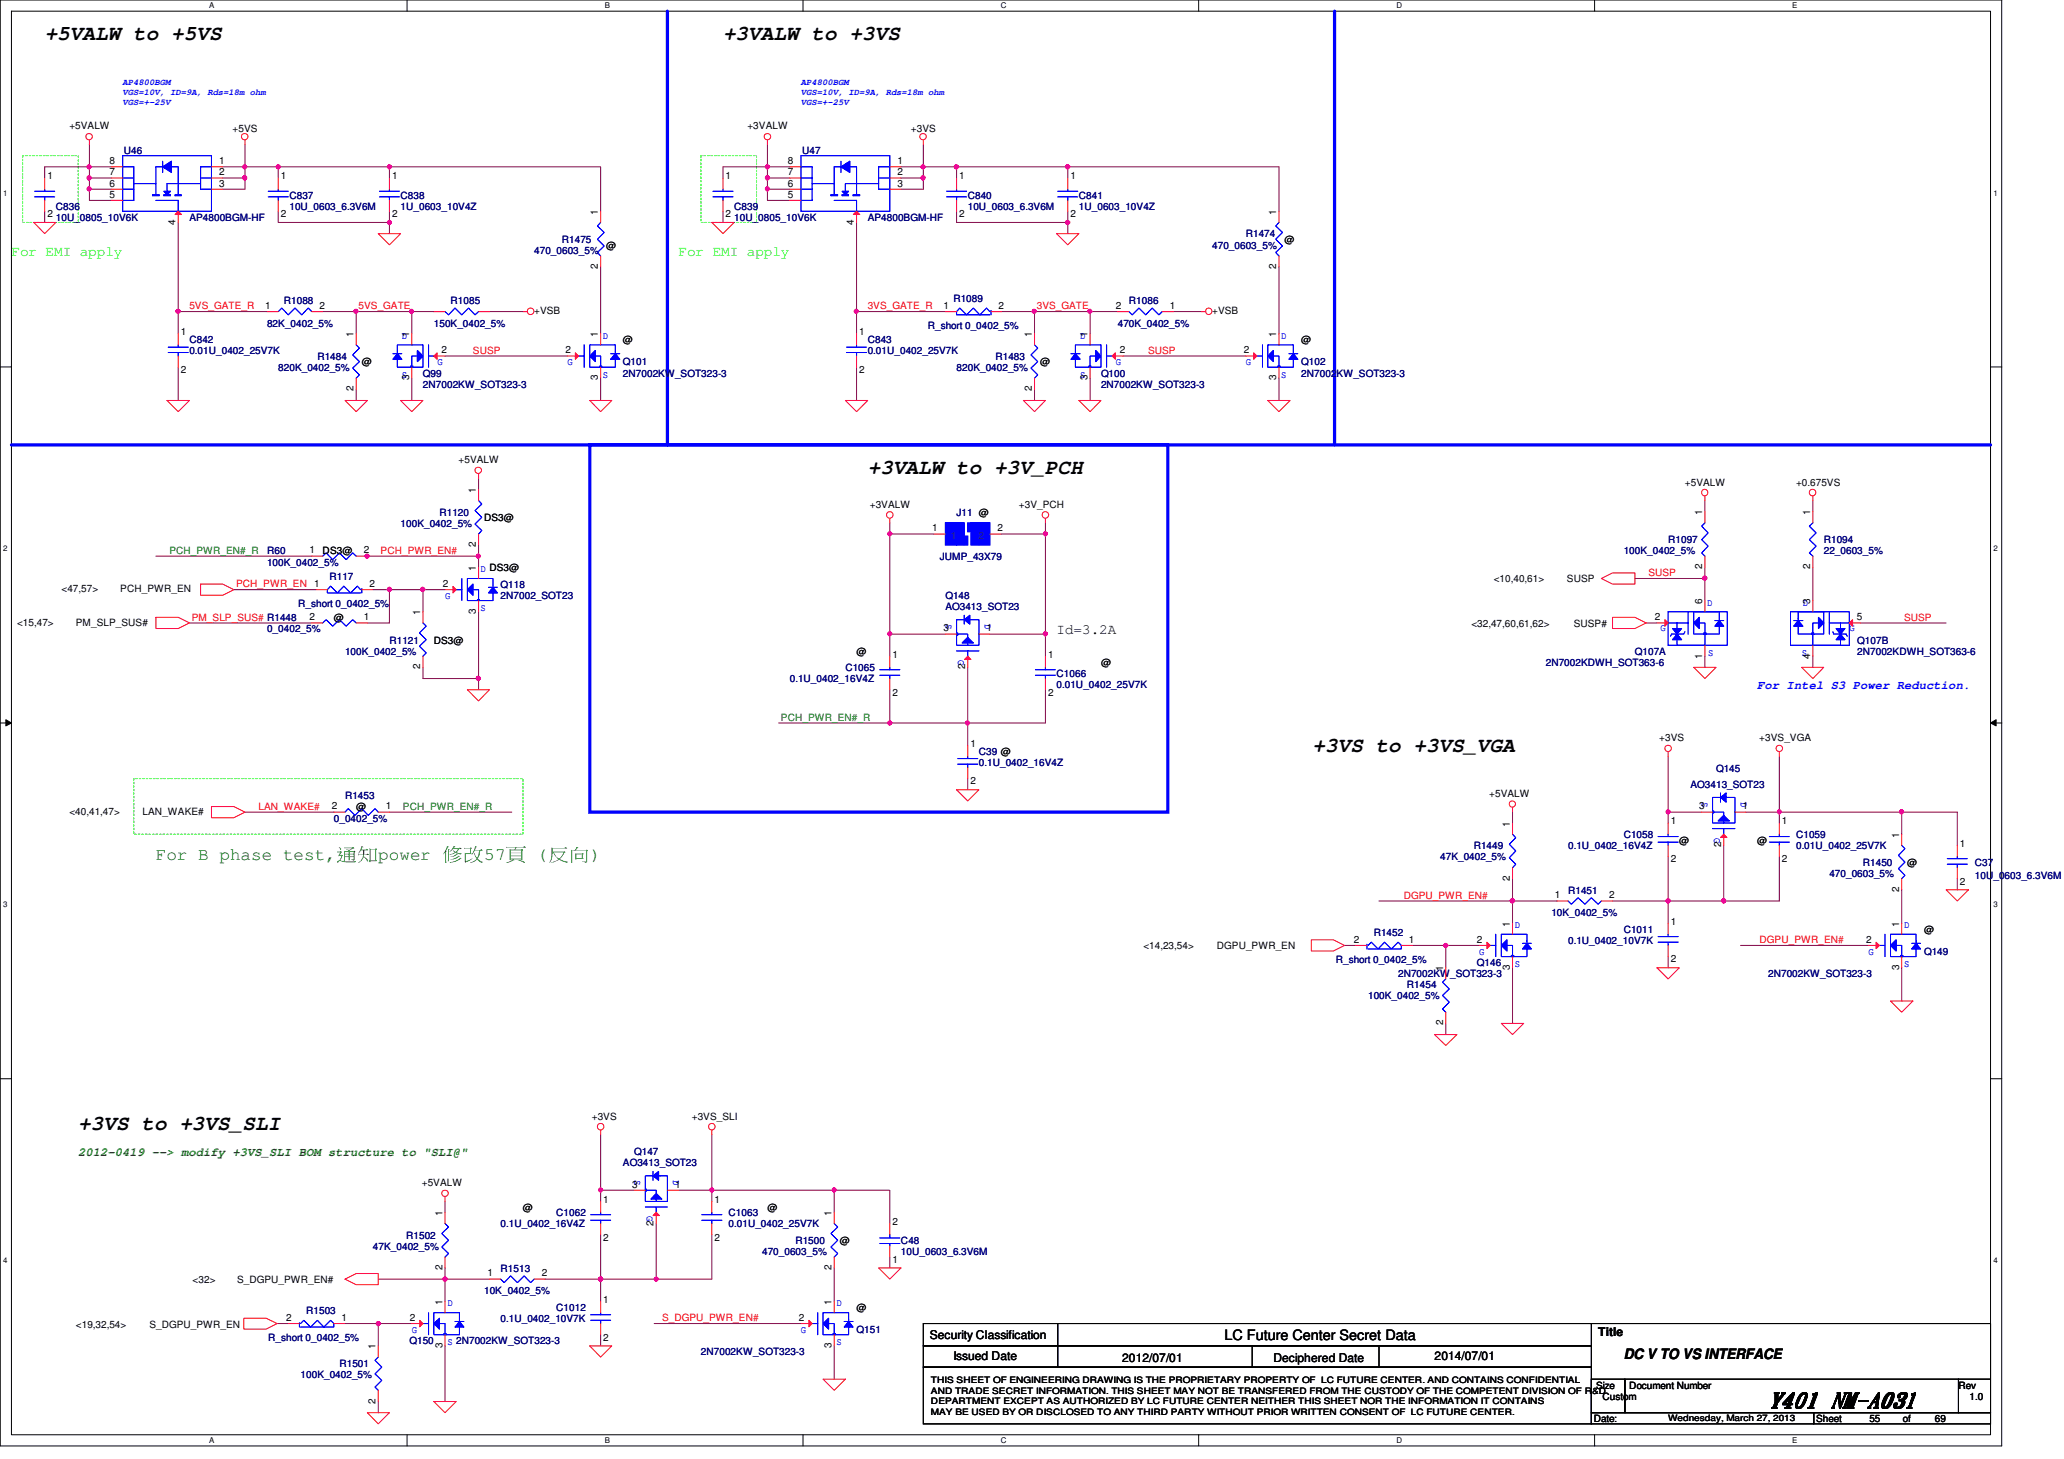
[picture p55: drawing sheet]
<svg xmlns="http://www.w3.org/2000/svg" width="297mm" height="210mm" viewBox="0 0 297 210" stroke-linecap="round" stroke-linejoin="round" font-family="sans-serif">
<defs><g id="words">
<g font-size="3">
<text x="6.4" y="5.8">+5VALW to +5VS</text>
<text x="104.1" y="5.8">+3VALW to +3VS</text>
<text x="124.9" y="68.2">+3VALW to +3V_PCH</text>
<text x="188.9" y="108.2">+3VS to +3VS_VGA</text>
<text x="11.3" y="162.6">+3VS to +3VS_SLI</text>
<text x="254.5" y="202.4">Y401 NM-A031</text>
</g>
<text font-size="2.5" fill="#008000" x="22.4" y="123.7">For B phase test,通通power 修修57頁 (反反)</text>
<g font-size="2.1" fill="#0f0">
<text x="1.6" y="36.8">For EMI apply</text>
<text x="97.7" y="36.8">For EMI apply</text>
</g>
<g font-size="2.1">
<text x="152.1" y="91.2">Id=3.2A</text>
<text x="176.2" y="192.8">LC Future Center Secret Data</text>
<text x="233.7" y="195.5">DC V TO VS INTERFACE</text>
</g>
<text font-size="1.7" fill="#00f" x="252.9" y="99.1">For Intel S3 Power Reduction.</text>
<text font-size="1.7" fill="#008000" x="11.3" y="166.3">2012-0419 --&gt; modify +3VS_SLI BOM structure to &quot;SLI@&quot;</text>
<g font-size="1.7">
<text x="133.8" y="192.7">Security Classification</text>
<text x="137.2" y="195.7">Issued Date</text>
<text x="161.5" y="195.9">2012/07/01</text>
<text x="183.3" y="195.9">Deciphered Date</text>
<text x="206.5" y="195.7">2014/07/01</text>
<text x="230" y="192.2">Title</text>
</g>
<g font-size="1.4">
<text x="10" y="18.6">+5VALW</text>
<text x="15.7" y="23.6">8</text>
<text x="31.5" y="23.6">1</text>
<text x="33.5" y="19">+5VS</text>
<text x="107.6" y="18.6">+3VALW</text>
<text x="113.4" y="23.6">8</text>
<text x="129.2" y="23.6">1</text>
<text x="131.1" y="19">+3VS</text>
<text x="6.8" y="25.8">1</text>
<text x="15.7" y="25.2">7</text>
<text x="15.7" y="26.8">6</text>
<text x="15.7" y="28.4">5</text>
<text x="31.5" y="25.2">2</text>
<text x="31.5" y="26.8">3</text>
<text x="40.4" y="25.8">1</text>
<text x="56.4" y="25.8">1</text>
<text x="104.4" y="25.8">1</text>
<text x="113.4" y="25.2">7</text>
<text x="113.4" y="26.8">6</text>
<text x="113.4" y="28.4">5</text>
<text x="129.2" y="25.2">2</text>
<text x="129.2" y="26.8">3</text>
<text x="138" y="25.8">1</text>
<text x="154" y="25.8">1</text>
<text x="6.8" y="31.3">2</text>
<text x="25.3" y="32.3" transform="rotate(-90 25.3 32.3)">4</text>
<text x="40.4" y="31.3">2</text>
<text x="56.4" y="31.3">2</text>
<text x="86.1" y="30.9" transform="rotate(-90 86.1 30.9)">1</text>
<text x="87.2" y="35.8">@</text>
<text x="104.4" y="31.3">2</text>
<text x="122.9" y="32.3" transform="rotate(-90 122.9 32.3)">4</text>
<text x="138" y="31.3">2</text>
<text x="154" y="31.3">2</text>
<text x="183.7" y="30.9" transform="rotate(-90 183.7 30.9)">1</text>
<text x="184.9" y="35">@</text>
<text x="86.1" y="38.7" transform="rotate(-90 86.1 38.7)">2</text>
<text x="183.7" y="38.7" transform="rotate(-90 183.7 38.7)">2</text>
<text x="38.1" y="44.4">1</text>
<text x="46" y="44.4">2</text>
<text x="76.9" y="45.2">+VSB</text>
<text x="135.8" y="44.4">1</text>
<text x="143.7" y="44.4">2</text>
<text x="160.6" y="44.4">2</text>
<text x="168.4" y="44.4">1</text>
<text x="174.5" y="45.2">+VSB</text>
<text x="26" y="48.2">1</text>
<text x="26" y="53.7">2</text>
<text x="50.9" y="48.5" transform="rotate(-90 50.9 48.5)">1</text>
<text x="52.1" y="52.6">@</text>
<text x="58.9" y="48.5" transform="rotate(-90 58.9 48.5)">1</text>
<text x="63.5" y="50.8">2</text>
<text x="81.4" y="50.8">2</text>
<text x="86.1" y="48.5" transform="rotate(-90 86.1 48.5)">1</text>
<text x="89.7" y="49.4">@</text>
<text x="123.7" y="48.2">1</text>
<text x="123.7" y="53.7">2</text>
<text x="148.5" y="48.5" transform="rotate(-90 148.5 48.5)">1</text>
<text x="149.7" y="52.6">@</text>
<text x="156.5" y="48.5" transform="rotate(-90 156.5 48.5)">1</text>
<text x="161.2" y="50.8">2</text>
<text x="179" y="50.8">2</text>
<text x="183.7" y="48.5" transform="rotate(-90 183.7 48.5)">1</text>
<text x="187.3" y="49.4">@</text>
<text x="50.9" y="56.3" transform="rotate(-90 50.9 56.3)">2</text>
<text x="58.9" y="54.7" transform="rotate(-90 58.9 54.7)">3</text>
<text x="86.1" y="54.7" transform="rotate(-90 86.1 54.7)">3</text>
<text x="148.5" y="56.3" transform="rotate(-90 148.5 56.3)">2</text>
<text x="156.5" y="54.7" transform="rotate(-90 156.5 54.7)">3</text>
<text x="183.7" y="54.7" transform="rotate(-90 183.7 54.7)">3</text>
<text x="66" y="66.6">+5VALW</text>
<text x="68.5" y="70.9" transform="rotate(-90 68.5 70.9)">1</text>
<text x="242.5" y="69.8">+5VALW</text>
<text x="258.5" y="69.8">+0.675VS</text>
<text x="69.7" y="75">DS3@</text>
<text x="125.2" y="73.1">+3VALW</text>
<text x="134.2" y="76.5">1</text>
<text x="143.5" y="76.5">2</text>
<text x="146.6" y="73.1">+3V_PCH</text>
<text x="245" y="74.1" transform="rotate(-90 245 74.1)">1</text>
<text x="260.5" y="74.1" transform="rotate(-90 260.5 74.1)">1</text>
<text x="44.5" y="79.6">1</text>
<text x="46.4" y="79.8">DS3@</text>
<text x="52.4" y="79.6">2</text>
<text x="68.5" y="82.1" transform="rotate(-90 68.5 82.1)">1</text>
<text x="68.5" y="78.7" transform="rotate(-90 68.5 78.7)">2</text>
<text x="215" y="83.8">&lt;10,40,61&gt;</text>
<text x="225.5" y="83.8">SUSP</text>
<text x="245" y="81.9" transform="rotate(-90 245 81.9)">2</text>
<text x="260.5" y="81.9" transform="rotate(-90 260.5 81.9)">2</text>
<text x="8.8" y="85.2">&lt;47,57&gt;</text>
<text x="17.3" y="85.2">PCH_PWR_EN</text>
<text x="44.5" y="89.2">2</text>
<text x="45.2" y="84.5">1</text>
<text x="48" y="89.4">@</text>
<text x="52.4" y="89.2">1</text>
<text x="53.2" y="84.5">2</text>
<text x="60.5" y="88.5" transform="rotate(-90 60.5 88.5)">1</text>
<text x="63.8" y="84.5">2</text>
<text x="68.5" y="88.3" transform="rotate(-90 68.5 88.3)">3</text>
<text x="238.2" y="89.2">2</text>
<text x="245" y="86.9" transform="rotate(-90 245 86.9)">6</text>
<text x="260.5" y="86.9" transform="rotate(-90 260.5 86.9)">3</text>
<text x="267.2" y="89.2">5</text>
<text x="2.5" y="90">&lt;15,47&gt;</text>
<text x="10.9" y="90">PM_SLP_SUS#</text>
<text x="62.4" y="92.6">DS3@</text>
<text x="123.3" y="94.2">@</text>
<text x="128.4" y="94.6">1</text>
<text x="135.8" y="90.8">3</text>
<text x="142" y="90.8">1</text>
<text x="150.8" y="94.6">1</text>
<text x="158.5" y="95.8">@</text>
<text x="211.7" y="90.2">&lt;32,47,60,61,62&gt;</text>
<text x="226.5" y="90.2">SUSP#</text>
<text x="245" y="94.7" transform="rotate(-90 245 94.7)">1</text>
<text x="260.5" y="94.7" transform="rotate(-90 260.5 94.7)">4</text>
<text x="60.5" y="96.3" transform="rotate(-90 60.5 96.3)">2</text>
<text x="128.4" y="100.1">2</text>
<text x="138.9" y="96.3" transform="rotate(-90 138.9 96.3)">2</text>
<text x="150.8" y="100.1">2</text>
<text x="139.7" y="107.4">1</text>
<text x="238.8" y="106.6">+3VS</text>
<text x="253.2" y="106.6">+3VS_VGA</text>
<text x="139.7" y="112.9">2</text>
<text x="10" y="117.2">&lt;40,41,47&gt;</text>
<text x="20.5" y="117.2">LAN_WAKE#</text>
<text x="47.7" y="116.5">2</text>
<text x="51.3" y="116.6">@</text>
<text x="55.5" y="116.5">1</text>
<text x="214.3" y="114.6">+5VALW</text>
<text x="217.3" y="118.9" transform="rotate(-90 217.3 118.9)">1</text>
<text x="240.4" y="118.6">1</text>
<text x="244.6" y="116.5">3</text>
<text x="250.8" y="116.5">1</text>
<text x="256.5" y="118.6">1</text>
<text x="240.4" y="124.1">2</text>
<text x="241.7" y="121.4">@</text>
<text x="247.7" y="121.9" transform="rotate(-90 247.7 121.9)">2</text>
<text x="252.9" y="121.4">@</text>
<text x="256.5" y="124.1">2</text>
<text x="273.3" y="120.5" transform="rotate(-90 273.3 120.5)">1</text>
<text x="274.5" y="124.6">@</text>
<text x="282.1" y="121.8">1</text>
<text x="217.3" y="126.7" transform="rotate(-90 217.3 126.7)">2</text>
<text x="223.8" y="129.2">1</text>
<text x="231.6" y="129.2">2</text>
<text x="273.3" y="128.3" transform="rotate(-90 273.3 128.3)">2</text>
<text x="282.1" y="127.3">2</text>
<text x="164.5" y="136.6">&lt;14,23,54&gt;</text>
<text x="175.1" y="136.6">DGPU_PWR_EN</text>
<text x="194.8" y="135.6">2</text>
<text x="202.8" y="135.6">1</text>
<text x="212.6" y="135.6">2</text>
<text x="217.3" y="133.3" transform="rotate(-90 217.3 133.3)">1</text>
<text x="240.4" y="133">1</text>
<text x="268.6" y="135.6">2</text>
<text x="273.3" y="133.3" transform="rotate(-90 273.3 133.3)">1</text>
<text x="276.9" y="134.2">@</text>
<text x="207.7" y="139.7" transform="rotate(-90 207.7 139.7)">1</text>
<text x="217.3" y="139.5" transform="rotate(-90 217.3 139.5)">3</text>
<text x="240.4" y="138.5">2</text>
<text x="273.3" y="139.5" transform="rotate(-90 273.3 139.5)">3</text>
<text x="207.7" y="147.5" transform="rotate(-90 207.7 147.5)">2</text>
<text x="85.2" y="161.1">+3VS</text>
<text x="99.6" y="161.1">+3VS_SLI</text>
<text x="60.7" y="170.6">+5VALW</text>
<text x="86.8" y="173">1</text>
<text x="91" y="170.9">3</text>
<text x="97.2" y="170.9">1</text>
<text x="102.8" y="173">1</text>
<text x="63.7" y="174.9" transform="rotate(-90 63.7 174.9)">1</text>
<text x="75.3" y="174.2">@</text>
<text x="86.8" y="178.5">2</text>
<text x="94.1" y="176.3" transform="rotate(-90 94.1 176.3)">2</text>
<text x="102.8" y="178.5">2</text>
<text x="110.4" y="174.2">@</text>
<text x="119.7" y="174.9" transform="rotate(-90 119.7 174.9)">1</text>
<text x="120.9" y="179">@</text>
<text x="128.4" y="176.2">2</text>
<text x="27.7" y="184.6">&lt;32&gt;</text>
<text x="34.1" y="184.6">S_DGPU_PWR_EN#</text>
<text x="63.7" y="182.8" transform="rotate(-90 63.7 182.8)">2</text>
<text x="70.1" y="183.6">1</text>
<text x="78" y="183.6">2</text>
<text x="119.7" y="182.8" transform="rotate(-90 119.7 182.8)">2</text>
<text x="128.4" y="181.7">1</text>
<text x="10.9" y="191">&lt;19,32,54&gt;</text>
<text x="21.5" y="191">S_DGPU_PWR_EN</text>
<text x="41.2" y="190">2</text>
<text x="49.1" y="190">1</text>
<text x="59" y="190">2</text>
<text x="63.7" y="187.7" transform="rotate(-90 63.7 187.7)">1</text>
<text x="86.8" y="187.5">1</text>
<text x="115" y="190">2</text>
<text x="119.7" y="187.7" transform="rotate(-90 119.7 187.7)">1</text>
<text x="123.3" y="188.6">@</text>
<text x="54.1" y="194.1" transform="rotate(-90 54.1 194.1)">1</text>
<text x="63.7" y="193.9" transform="rotate(-90 63.7 193.9)">3</text>
<text x="86.8" y="192.9">2</text>
<text x="119.7" y="193.9" transform="rotate(-90 119.7 193.9)">3</text>
<text x="54.1" y="201.9" transform="rotate(-90 54.1 201.9)">2</text>
<text x="229.7" y="199.8">Size</text>
<text x="230.6" y="201.4">Custom</text>
<text x="234.5" y="199.8">Document Number</text>
<text x="281.8" y="199.8">Rev</text>
<text x="283.5" y="201.4">1.0</text>
<text x="229.4" y="204.6">Date:</text>
<text x="261.4" y="204.6">Sheet</text>
<text x="269" y="204.6">55</text>
<text x="273.9" y="204.6">of</text>
<text x="278.5" y="204.6">69</text>
</g>
<g font-size="1.4" fill="#000080">
<text x="17.8" y="22.2">U46</text>
<text x="115.4" y="22.2">U47</text>
<text x="41.7" y="28.6">C837</text>
<text x="57.7" y="28.6">C838</text>
<text x="139.3" y="28.6">C840</text>
<text x="155.3" y="28.6">C841</text>
<text x="8" y="30.2">C836</text>
<text x="8" y="31.7">10U_0805_10V6K</text>
<text x="27.3" y="31.7">AP4800BGM-HF</text>
<text x="41.7" y="30.2">10U_0603_6.3V6M</text>
<text x="57.7" y="30.2">1U_0603_10V4Z</text>
<text x="80.9" y="35">R1475</text>
<text x="105.7" y="30.2">C839</text>
<text x="105.7" y="31.7">10U_0805_10V6K</text>
<text x="124.9" y="31.7">AP4800BGM-HF</text>
<text x="139.3" y="30.2">10U_0603_6.3V6M</text>
<text x="155.3" y="30.2">1U_0603_10V4Z</text>
<text x="174.5" y="35.8">470_0603_5%</text>
<text x="179.3" y="34.2">R1474</text>
<text x="76.9" y="36.6">470_0603_5%</text>
<text x="38.4" y="47">82K_0402_5%</text>
<text x="40.8" y="43.8">R1088</text>
<text x="62.4" y="47">150K_0402_5%</text>
<text x="64.9" y="43.8">R1085</text>
<text x="133.5" y="47.3">R_short 0_0402_5%</text>
<text x="137.2" y="43.4">R1089</text>
<text x="160.9" y="47">470K_0402_5%</text>
<text x="162.5" y="43.8">R1086</text>
<text x="27.3" y="49.4">C842</text>
<text x="27.3" y="51">0.01U_0402_25V7K</text>
<text x="40" y="53.4">820K_0402_5%</text>
<text x="45.7" y="51.8">R1484</text>
<text x="89.7" y="52.6">Q101</text>
<text x="124.9" y="49.4">C843</text>
<text x="124.9" y="51">0.01U_0402_25V7K</text>
<text x="137.7" y="53.4">820K_0402_5%</text>
<text x="143.3" y="51.8">R1483</text>
<text x="187.3" y="52.6">Q102</text>
<text x="60.9" y="54.2">Q99</text>
<text x="60.9" y="55.8">2N7002KW_SOT323-3</text>
<text x="89.7" y="54.2">2N7002KW_SOT323-3</text>
<text x="158.5" y="54.2">Q100</text>
<text x="158.5" y="55.8">2N7002KW_SOT323-3</text>
<text x="187.3" y="54.2">2N7002KW_SOT323-3</text>
<text x="57.7" y="75.8">100K_0402_5%</text>
<text x="63.2" y="74.2">R1120</text>
<text x="137.7" y="74.2">J11 @</text>
<text x="38.4" y="79.8">R60</text>
<text x="38.4" y="81.4">100K_0402_5%</text>
<text x="47.4" y="83.4">R117</text>
<text x="135.3" y="80.6">JUMP_43X79</text>
<text x="233.7" y="79.8">100K_0402_5%</text>
<text x="240.1" y="78.2">R1097</text>
<text x="262.5" y="78.2">R1094</text>
<text x="262.5" y="79.8">22_0603_5%</text>
<text x="42.9" y="87.3">R_short 0_0402_5%</text>
<text x="72" y="84.6">Q118</text>
<text x="72" y="86.2">2N7002_SOT23</text>
<text x="136.1" y="86.2">Q148</text>
<text x="136.1" y="87.8">AO3413_SOT23</text>
<text x="38.4" y="91">0_0402_5%</text>
<text x="49.7" y="94.2">100K_0402_5%</text>
<text x="56" y="92.6">R1121</text>
<text x="222.5" y="95.8">2N7002KDWH_SOT363-6</text>
<text x="235.3" y="94.2">Q107A</text>
<text x="267.3" y="92.6">Q107B</text>
<text x="267.3" y="94.2">2N7002KDWH_SOT363-6</text>
<text x="113.7" y="98.2">0.1U_0402_16V4Z</text>
<text x="121.7" y="96.6">C1065</text>
<text x="152.1" y="97.4">C1066</text>
<text x="152.1" y="99">0.01U_0402_25V7K</text>
<text x="140.9" y="108.6">C39 @</text>
<text x="140.9" y="110.2">0.1U_0402_16V4Z</text>
<text x="243.3" y="113.4">AO3413_SOT23</text>
<text x="247" y="111.1">Q145</text>
<text x="48" y="118.2">0_0402_5%</text>
<text x="49.7" y="115">R1453</text>
<text x="207.3" y="123.8">47K_0402_5%</text>
<text x="212.1" y="122.2">R1449</text>
<text x="225.7" y="122.2">0.1U_0402_16V4Z</text>
<text x="233.7" y="120.6">C1058</text>
<text x="258.5" y="120.6">C1059</text>
<text x="258.5" y="122.2">0.01U_0402_25V7K</text>
<text x="268.1" y="124.6">R1450</text>
<text x="284.2" y="124.6">C37</text>
<text x="223.3" y="131.8">10K_0402_5%</text>
<text x="225.7" y="128.6">R1451</text>
<text x="263.3" y="126.2">470_0603_5%</text>
<text x="284.2" y="126.5">10U_0603_6.3V6M</text>
<text x="197.7" y="134.7">R1452</text>
<text x="225.7" y="135.8">0.1U_0402_10V7K</text>
<text x="233.7" y="134.2">C1011</text>
<text x="276.9" y="137.4">Q149</text>
<text x="192.2" y="138.5">R_short 0_0402_5%</text>
<text x="196.9" y="143.8">100K_0402_5%</text>
<text x="201.2" y="140.6">2N7002KW_SOT323-3</text>
<text x="202.5" y="142.2">R1454</text>
<text x="212.6" y="139">Q146</text>
<text x="254.5" y="140.6">2N7002KW_SOT323-3</text>
<text x="89.7" y="167.8">AO3413_SOT23</text>
<text x="91.3" y="166.2">Q147</text>
<text x="53.7" y="179.8">47K_0402_5%</text>
<text x="58.5" y="178.2">R1502</text>
<text x="72" y="176.6">0.1U_0402_16V4Z</text>
<text x="80" y="175">C1062</text>
<text x="104.9" y="175">C1063</text>
<text x="104.9" y="176.6">0.01U_0402_25V7K</text>
<text x="114.5" y="179">R1500</text>
<text x="129.7" y="179">C48</text>
<text x="72" y="183">R1513</text>
<text x="109.7" y="180.6">470_0603_5%</text>
<text x="129.7" y="180.6">10U_0603_6.3V6M</text>
<text x="44.1" y="189.1">R1503</text>
<text x="69.7" y="186.2">10K_0402_5%</text>
<text x="72" y="190.2">0.1U_0402_10V7K</text>
<text x="80" y="188.6">C1012</text>
<text x="123.3" y="191.8">Q151</text>
<text x="38.6" y="192.9">R_short 0_0402_5%</text>
<text x="48.8" y="196.6">R1501</text>
<text x="58.9" y="193.4">Q150</text>
<text x="100.9" y="195">2N7002KW_SOT323-3</text>
<text x="43.3" y="198.2">100K_0402_5%</text>
</g>
<g font-size="1.4" fill="#f00">
<text x="27.3" y="44.5">5VS_GATE_R</text>
<text x="51.6" y="44.5">5VS_GATE</text>
<text x="124.9" y="44.5">3VS_GATE_R</text>
<text x="149.2" y="44.5">3VS_GATE</text>
<text x="68.1" y="50.9">SUSP</text>
<text x="165.2" y="50.9">SUSP</text>
<text x="54.8" y="79.7">PCH_PWR_EN#</text>
<text x="237.2" y="82.9">SUSP</text>
<text x="27.6" y="89.3">PM_SLP_SUS# R1448</text>
<text x="34" y="84.5">PCH_PWR_EN</text>
<text x="274" y="89.3">SUSP</text>
<text x="37.2" y="116.5">LAN_WAKE#</text>
<text x="202" y="129.3">DGPU_PWR_EN#</text>
<text x="253.2" y="135.7">DGPU_PWR_EN#</text>
<text x="95.3" y="190.1">S_DGPU_PWR_EN#</text>
</g>
<g font-size="1.4" fill="#00f">
<text x="57.8" y="48.7">D</text>
<text x="62.9" y="52.6">G</text>
<text x="81.7" y="52.6">G</text>
<text x="86.8" y="48.7">D</text>
<text x="155.4" y="48.7">D</text>
<text x="160.6" y="52.6">G</text>
<text x="179.3" y="52.6">G</text>
<text x="184.4" y="48.7">D</text>
<text x="57.8" y="54.3">S</text>
<text x="86.8" y="54.3">S</text>
<text x="155.4" y="54.3">S</text>
<text x="184.4" y="54.3">S</text>
<text x="69.2" y="82.3">D DS3@</text>
<text x="64" y="86.1">G</text>
<text x="69.2" y="87.9">S</text>
<text x="136.1" y="89.8" transform="rotate(90 136.1 89.8)">S</text>
<text x="141.7" y="89.8" transform="rotate(90 141.7 89.8)">D</text>
<text x="245.7" y="87.1">D</text>
<text x="259.5" y="87.1">D</text>
<text x="137.9" y="94.9" transform="rotate(90 137.9 94.9)">G</text>
<text x="239" y="90.8">G</text>
<text x="245.8" y="94.3">S</text>
<text x="259.3" y="94.3">S</text>
<text x="266.1" y="90.8">G</text>
<text x="244.9" y="115.4" transform="rotate(90 244.9 115.4)">S</text>
<text x="250.5" y="115.4" transform="rotate(90 250.5 115.4)">D</text>
<text x="246.7" y="120.5" transform="rotate(90 246.7 120.5)">G</text>
<text x="212.9" y="137.4">G</text>
<text x="218" y="133.5">D</text>
<text x="268.9" y="137.4">G</text>
<text x="274" y="133.5">D</text>
<text x="218" y="139.1">S</text>
<text x="274" y="139.1">S</text>
<text x="91.3" y="169.8" transform="rotate(90 91.3 169.8)">S</text>
<text x="96.9" y="169.8" transform="rotate(90 96.9 169.8)">D</text>
<text x="93.1" y="174.9" transform="rotate(90 93.1 174.9)">G</text>
<text x="59.3" y="191.8">G</text>
<text x="64.4" y="187.9">D</text>
<text x="115.3" y="191.8">G</text>
<text x="120.4" y="187.9">D</text>
<text x="64.4" y="193.5">S 2N7002KW_SOT323-3</text>
<text x="120.4" y="193.5">S</text>
</g>
<g font-size="1.4" fill="#004080">
<text x="136.9" y="77.5">1</text>
<text x="140.8" y="77.5">2</text>
</g>
<g font-size="1.4" fill="#008000">
<text x="24.4" y="79.7">PCH_PWR_EN#_R</text>
<text x="112.4" y="103.7">PCH_PWR_EN#_R</text>
<text x="58" y="116.5">PCH_PWR_EN#_R</text>
</g>
<g font-size="1.3" fill="#00f">
<text x="17.6" y="12.3">AP4800BGM</text>
<text x="17.6" y="13.7">VGS=10V, ID=9A, Rds=18m ohm</text>
<text x="17.6" y="15.2">VGS=+-25V</text>
<text x="115.3" y="12.3">AP4800BGM</text>
<text x="115.3" y="13.7">VGS=10V, ID=9A, Rds=18m ohm</text>
<text x="115.3" y="15.2">VGS=+-25V</text>
</g>
<g font-size="1.3">
<text x="134" y="199">THIS SHEET OF ENGINEERING DRAWING IS THE PROPRIETARY PROPERTY OF LC FUTURE CENTER. AND CONTAINS CONFIDENTIAL</text>
<text x="134" y="200.5">AND TRADE SECRET INFORMATION. THIS SHEET MAY NOT BE TRANSFERED FROM THE CUSTODY OF THE COMPETENT DIVISION OF R&amp;D</text>
<text x="134" y="202">DEPARTMENT EXCEPT AS AUTHORIZED BY LC FUTURE CENTER NEITHER THIS SHEET NOR THE INFORMATION IT CONTAINS</text>
<text x="134" y="203.5">MAY BE USED BY OR DISCLOSED TO ANY THIRD PARTY WITHOUT PRIOR WRITTEN CONSENT OF LC FUTURE CENTER.</text>
<text x="240.1" y="204.4">Wednesday, March 27, 2013</text>
</g>
<g font-size="1.1">
<text x="30.1" y="1.1">A</text>
<text x="87" y="1.1">B</text>
<text x="144" y="1.1">C</text>
<text x="201" y="1.1">D</text>
<text x="257.9" y="1.1">E</text>
<text x=".5" y="28.2">1</text>
<text x="286.9" y="28.2">1</text>
<text x=".5" y="79.3">2</text>
<text x="286.9" y="79.3">2</text>
<text x=".5" y="130.6">3</text>
<text x="286.9" y="130.6">3</text>
<text x=".5" y="181.7">4</text>
<text x="286.9" y="181.7">4</text>
<text x="30.1" y="207.6">A</text>
<text x="87" y="207.6">B</text>
<text x="144" y="207.6">C</text>
<text x="201" y="207.6">D</text>
<text x="257.9" y="207.6">E</text>
</g>
</g></defs>
<path d="M0 0h288.1v208h-288.1zM1.6 1.6h284.9v204.8h-284.9z" fill="none" stroke="#000" stroke-width=".14"/>
<g fill="#fff">
<path d="M30.1 .2h.7v1.2h-.7z"/>
<path d="M30.1 206.6h.7v1.2h-.7z"/>
</g>
<path d="M58.6 0v1.6M58.6 206.4v1.6" fill="none" stroke="#000" stroke-width=".14"/>
<g fill="#fff">
<path d="M87 .2h.8v1.2h-.8z"/>
<path d="M87 206.6h.8v1.2h-.8z"/>
</g>
<path d="M115.6 0v1.6M115.6 206.4v1.6" fill="none" stroke="#000" stroke-width=".14"/>
<g fill="#fff">
<path d="M144 .2h.8v1.2h-.8z"/>
<path d="M144 206.6h.8v1.2h-.8z"/>
</g>
<path d="M172.5 0v1.6M172.5 206.4v1.6" fill="none" stroke="#000" stroke-width=".14"/>
<g fill="#fff">
<path d="M201 .2h.7v1.2h-.7z"/>
<path d="M201 206.6h.7v1.2h-.7z"/>
</g>
<path d="M229.5 0v1.6M229.5 206.4v1.6" fill="none" stroke="#000" stroke-width=".14"/>
<g fill="#fff">
<path d="M257.9 .2h.8v1.2h-.8z"/>
<path d="M257.9 206.6h.8v1.2h-.8z"/>
<path d="M.5 27.2h.6v1.2h-.6z"/>
<path d="M286.9 27.2h.6v1.2h-.6z"/>
<path d="M.5 78.4h.6v1.1h-.6z"/>
<path d="M286.9 78.4h.6v1.1h-.6z"/>
</g>
<path d="M0 52.8h1.6M286.5 52.8h1.6" fill="none" stroke="#000" stroke-width=".14"/>
<g fill="#fff">
<path d="M.5 129.6h.6v1.2h-.6z"/>
<path d="M286.9 129.6h.6v1.2h-.6z"/>
</g>
<path d="M0 104h1.6M.8 103.5l.8 .5-.8 .4zM286.5 104h1.6M286.5 104l.8-.5v.9z" fill="none" stroke="#000" stroke-width=".14"/>
<path d="M.8 103.5l.8 .5-.8 .4zM286.5 104l.8-.5v.9z" fill="#000"/>
<g fill="#fff">
<path d="M.5 180.8h.6v1.1h-.6z"/>
<path d="M286.9 180.8h.6v1.1h-.6z"/>
</g>
<path d="M0 155.2h1.6M286.5 155.2h1.6" fill="none" stroke="#000" stroke-width=".14"/>
<path d="M96.1 1.6v62.4M192.1 1.6v62.4M1.6 64h284.9M84.9 64h83.2v52.8h-83.2z" fill="none" stroke="#00f" stroke-width=".47"/>
<path d="M3.3 22.4h8v9.6h-8zM100.9 22.4h8v9.6h-8zM19.3 112h56v8h-56z" fill="none" stroke="#0f0" stroke-width=".14" stroke-dasharray=".3 .3"/>
<path d="M128.1 75.2v1.6h6.3M144.1 76.8h6.3M136.1 91.2h-8v3.2" fill="none" stroke="#800040" stroke-width=".14"/>
<circle cx="128.1" cy="91.2" r=".3" fill="#f0f"/>
<circle cx="128.1" cy="91.2" r=".3" fill="none" stroke="#f0f" stroke-width=".14"/>
<path d="M128.1 76.8v14.4" fill="none" stroke="#800040" stroke-width=".14"/>
<circle cx="128.1" cy="76.8" r=".3" fill="#f0f"/>
<circle cx="128.1" cy="76.8" r=".3" fill="none" stroke="#f0f" stroke-width=".14"/>
<path d="M150.4 76.8v14.4" fill="none" stroke="#800040" stroke-width=".14"/>
<circle cx="150.4" cy="91.2" r=".3" fill="#f0f"/>
<circle cx="150.4" cy="91.2" r=".3" fill="none" stroke="#f0f" stroke-width=".14"/>
<circle cx="150.4" cy="76.8" r=".3" fill="#f0f"/>
<circle cx="150.4" cy="76.8" r=".3" fill="none" stroke="#f0f" stroke-width=".14"/>
<path d="M128.1 99.2v4.8h11.2M142.4 91.2h8v3.2" fill="none" stroke="#800040" stroke-width=".14"/>
<circle cx="128.1" cy="104" r=".3" fill="#f0f"/>
<circle cx="128.1" cy="104" r=".3" fill="none" stroke="#f0f" stroke-width=".14"/>
<path d="M139.3 96v8M150.4 99.2v4.8" fill="none" stroke="#800040" stroke-width=".14"/>
<circle cx="139.2" cy="104" r=".3" fill="#f0f"/>
<circle cx="139.2" cy="104" r=".3" fill="none" stroke="#f0f" stroke-width=".14"/>
<path d="M260.9 72v1.6M235.3 83.2h10.1M236.9 89.6h1.6M260.9 81.6v4.8M260.9 94.4v1.6M267.8 89.6h12.3M112.1 104h16M139.3 104h11.1" fill="none" stroke="#800040" stroke-width=".14"/>
<circle cx="245.3" cy="83.2" r=".31" fill="#f0f"/>
<circle cx="245.3" cy="83.2" r=".31" fill="none" stroke="#f0f" stroke-width=".14"/>
<path d="M40 32h16M150.4 75.2v1.6M245.4 72v1.6M245.4 81.6v4.8M245.4 94.4v1.6" fill="none" stroke="#800040" stroke-width=".14"/>
<circle cx="56" cy="32" r=".3" fill="#f0f"/>
<circle cx="56" cy="32" r=".3" fill="none" stroke="#f0f" stroke-width=".14"/>
<path d="M56 30.4v1.6M56 24h30.4v6.4M51.3 44.8h8M51.3 56v1.6M59.3 54.4v3.2M64 51.2h17.7M70.4 44.8h4.9M86.4 54.4v3.2" fill="none" stroke="#800040" stroke-width=".14"/>
<circle cx="59.2" cy="44.8" r=".3" fill="#f0f"/>
<circle cx="59.2" cy="44.8" r=".3" fill="none" stroke="#f0f" stroke-width=".14"/>
<circle cx="51.2" cy="44.8" r=".3" fill="#f0f"/>
<circle cx="51.2" cy="44.8" r=".3" fill="none" stroke="#f0f" stroke-width=".14"/>
<path d="M25.7 32v12.8M35.3 24v1.6M25.7 44.8h12.7M25.7 52.8v4.8M25.7 44.8v3.2M46.4 44.8h4.9v3.2M62.4 44.8h-3.1v3.2" fill="none" stroke="#800040" stroke-width=".14"/>
<circle cx="25.6" cy="44.8" r=".31" fill="#f0f"/>
<circle cx="25.6" cy="44.8" r=".31" fill="none" stroke="#f0f" stroke-width=".14"/>
<path d="M12.9 20.8v3.2M12.9 24v1.6M12.9 24h3.1M86.4 38.4v9.6" fill="none" stroke="#800040" stroke-width=".14"/>
<circle cx="12.8" cy="25.6" r=".31" fill="#f0f"/>
<circle cx="12.8" cy="25.6" r=".31" fill="none" stroke="#f0f" stroke-width=".14"/>
<circle cx="12.8" cy="24" r=".3" fill="#f0f"/>
<circle cx="12.8" cy="24" r=".3" fill="none" stroke="#f0f" stroke-width=".14"/>
<path d="M12.9 27.2v1.6M12.9 27.2h3.1M16 25.6h-3.1v1.6" fill="none" stroke="#800040" stroke-width=".14"/>
<circle cx="12.8" cy="27.2" r=".3" fill="#f0f"/>
<circle cx="12.8" cy="27.2" r=".3" fill="none" stroke="#f0f" stroke-width=".14"/>
<path d="M6.4 30.4v1.6M12.9 24h-6.5v1.6M12.9 28.8h3.1M32 24h3.3" fill="none" stroke="#800040" stroke-width=".14"/>
<circle cx="35.2" cy="24" r=".3" fill="#f0f"/>
<circle cx="35.2" cy="24" r=".3" fill="none" stroke="#f0f" stroke-width=".14"/>
<path d="M35.3 25.6v1.6" fill="none" stroke="#800040" stroke-width=".14"/>
<circle cx="35.2" cy="25.6" r=".31" fill="#f0f"/>
<circle cx="35.2" cy="25.6" r=".31" fill="none" stroke="#f0f" stroke-width=".14"/>
<path d="M32 25.6h3.3M32 27.2h3.3M35.3 20.8v3.2h4.7M40 24v1.6M40 24h16v1.6" fill="none" stroke="#800040" stroke-width=".14"/>
<circle cx="56" cy="24" r=".3" fill="#f0f"/>
<circle cx="56" cy="24" r=".3" fill="none" stroke="#f0f" stroke-width=".14"/>
<circle cx="40" cy="24" r=".3" fill="#f0f"/>
<circle cx="40" cy="24" r=".3" fill="none" stroke="#f0f" stroke-width=".14"/>
<path d="M40 30.4v1.6M56 32v1.6M153.7 30.4v1.6h-16M153.7 24h30.4M184.1 38.4v9.6" fill="none" stroke="#800040" stroke-width=".14"/>
<circle cx="153.7" cy="32" r=".31" fill="#f0f"/>
<circle cx="153.7" cy="32" r=".31" fill="none" stroke="#f0f" stroke-width=".14"/>
<path d="M184.1 24v6.4M144.2 44.8h4.7M148.9 44.8h8M148.9 56v1.6M148.9 44.8v3.2M156.9 54.4v3.2M161.7 51.2h17.6M168.9 44.8h4M184.1 54.4v3.2" fill="none" stroke="#800040" stroke-width=".14"/>
<circle cx="148.8" cy="44.8" r=".3" fill="#f0f"/>
<circle cx="148.8" cy="44.8" r=".3" fill="none" stroke="#f0f" stroke-width=".14"/>
<path d="M136.1 44.8h-12.8v3.2" fill="none" stroke="#800040" stroke-width=".14"/>
<circle cx="123.2" cy="44.8" r=".3" fill="#f0f"/>
<circle cx="123.2" cy="44.8" r=".3" fill="none" stroke="#f0f" stroke-width=".14"/>
<path d="M123.3 32v12.8M132.9 24v1.6M123.3 52.8v4.8M156.9 44.8v3.2" fill="none" stroke="#800040" stroke-width=".14"/>
<circle cx="156.8" cy="44.8" r=".3" fill="#f0f"/>
<circle cx="156.8" cy="44.8" r=".3" fill="none" stroke="#f0f" stroke-width=".14"/>
<path d="M110.4 28.8h3.3M110.4 24v3.2h3.3" fill="none" stroke="#800040" stroke-width=".14"/>
<circle cx="110.4" cy="25.6" r=".31" fill="#f0f"/>
<circle cx="110.4" cy="25.6" r=".31" fill="none" stroke="#f0f" stroke-width=".14"/>
<circle cx="110.4" cy="24" r=".3" fill="#f0f"/>
<circle cx="110.4" cy="24" r=".3" fill="none" stroke="#f0f" stroke-width=".14"/>
<path d="M110.4 25.6h3.3M110.4 20.8v3.2h3.3M110.4 27.2v1.6" fill="none" stroke="#800040" stroke-width=".14"/>
<circle cx="110.4" cy="27.2" r=".3" fill="#f0f"/>
<circle cx="110.4" cy="27.2" r=".3" fill="none" stroke="#f0f" stroke-width=".14"/>
<path d="M104.1 30.4v1.6M110.4 24h-6.3v1.6M129.7 25.6h3.2M137.7 24h16v1.6" fill="none" stroke="#800040" stroke-width=".14"/>
<circle cx="153.7" cy="24" r=".31" fill="#f0f"/>
<circle cx="153.7" cy="24" r=".31" fill="none" stroke="#f0f" stroke-width=".14"/>
<circle cx="137.7" cy="24" r=".31" fill="#f0f"/>
<circle cx="137.7" cy="24" r=".31" fill="none" stroke="#f0f" stroke-width=".14"/>
<path d="M129.7 27.2h3.2M129.7 24h3.2M132.9 24h4.8v1.6M132.9 20.8v3.2" fill="none" stroke="#800040" stroke-width=".14"/>
<circle cx="132.8" cy="24" r=".3" fill="#f0f"/>
<circle cx="132.8" cy="24" r=".3" fill="none" stroke="#f0f" stroke-width=".14"/>
<path d="M132.9 25.6v1.6" fill="none" stroke="#800040" stroke-width=".14"/>
<circle cx="132.8" cy="25.6" r=".31" fill="#f0f"/>
<circle cx="132.8" cy="25.6" r=".31" fill="none" stroke="#f0f" stroke-width=".14"/>
<path d="M137.7 30.4v1.6M153.7 32v1.6M156.9 44.8h4M22.4 80h22.5M52.9 80h16v1.6M56 116.8h17.7M139.3 112v1.6M139.3 104v3.2" fill="none" stroke="#800040" stroke-width=".14"/>
<circle cx="68.8" cy="80" r=".3" fill="#f0f"/>
<circle cx="68.8" cy="80" r=".3" fill="none" stroke="#f0f" stroke-width=".14"/>
<circle cx="52.8" cy="80" r=".3" fill="#f0f"/>
<circle cx="52.8" cy="80" r=".3" fill="none" stroke="#f0f" stroke-width=".14"/>
<path d="M68.9 78.4v1.6M60.9 84.8v3.2" fill="none" stroke="#800040" stroke-width=".14"/>
<circle cx="60.8" cy="84.8" r=".3" fill="#f0f"/>
<circle cx="60.8" cy="84.8" r=".3" fill="none" stroke="#f0f" stroke-width=".14"/>
<path d="M60.9 84.8h3.1" fill="none" stroke="#800040" stroke-width=".14"/>
<circle cx="60.8" cy="84.8" r=".3" fill="#f0f"/>
<circle cx="60.8" cy="84.8" r=".3" fill="none" stroke="#f0f" stroke-width=".14"/>
<path d="M56 84.8v4.8" fill="none" stroke="#800040" stroke-width=".14"/>
<circle cx="56" cy="84.8" r=".3" fill="#f0f"/>
<circle cx="56" cy="84.8" r=".3" fill="none" stroke="#f0f" stroke-width=".14"/>
<path d="M56 84.8h4.9" fill="none" stroke="#800040" stroke-width=".14"/>
<circle cx="56" cy="84.8" r=".3" fill="#f0f"/>
<circle cx="56" cy="84.8" r=".3" fill="none" stroke="#f0f" stroke-width=".14"/>
<path d="M68.9 97.6v1.6" fill="none" stroke="#800040" stroke-width=".14"/>
<circle cx="68.8" cy="97.6" r=".31" fill="#f0f"/>
<circle cx="68.8" cy="97.6" r=".31" fill="none" stroke="#f0f" stroke-width=".14"/>
<path d="M68.9 68.8v1.6M27.3 89.6h17.6M53.7 84.8h2.3M68.9 88v9.6h-8M217.7 126.4v6.4M273.7 120v-3.2h8v4.8M281.7 126.4v1.6" fill="none" stroke="#800040" stroke-width=".14"/>
<circle cx="217.6" cy="129.6" r=".32" fill="#f0f"/>
<circle cx="217.6" cy="129.6" r=".32" fill="none" stroke="#f0f" stroke-width=".14"/>
<path d="M217.7 116.8v1.6M198.5 129.6h25.6M203.3 136h4.8M208.1 136h4.8M208.1 136v3.2M217.7 139.2v8M232.1 129.6h8M273.7 139.2v4.8M208.1 147.2v1.6" fill="none" stroke="#800040" stroke-width=".14"/>
<circle cx="208.1" cy="136" r=".3" fill="#f0f"/>
<circle cx="208.1" cy="136" r=".3" fill="none" stroke="#f0f" stroke-width=".14"/>
<path d="M244.9 116.8h-4.8v1.6M248.1 129.6h8M250.5 136h18.4M273.7 128v4.8" fill="none" stroke="#800040" stroke-width=".14"/>
<circle cx="240.1" cy="116.8" r=".3" fill="#f0f"/>
<circle cx="240.1" cy="116.8" r=".3" fill="none" stroke="#f0f" stroke-width=".14"/>
<path d="M251.3 116.8h4.8v1.6M240.1 123.2v6.4M240.1 137.6v1.6M248.1 121.6v8M256.1 123.2v6.4" fill="none" stroke="#800040" stroke-width=".14"/>
<circle cx="248.1" cy="129.6" r=".31" fill="#f0f"/>
<circle cx="248.1" cy="129.6" r=".31" fill="none" stroke="#f0f" stroke-width=".14"/>
<path d="M256.1 108.8v8M248.1 129.6h-8v3.2" fill="none" stroke="#800040" stroke-width=".14"/>
<circle cx="240.1" cy="129.6" r=".31" fill="#f0f"/>
<circle cx="240.1" cy="129.6" r=".31" fill="none" stroke="#f0f" stroke-width=".14"/>
<path d="M256.1 116.8h17.6" fill="none" stroke="#800040" stroke-width=".14"/>
<circle cx="273.7" cy="116.8" r=".31" fill="#f0f"/>
<circle cx="273.7" cy="116.8" r=".31" fill="none" stroke="#f0f" stroke-width=".14"/>
<circle cx="256.1" cy="116.8" r=".3" fill="#f0f"/>
<circle cx="256.1" cy="116.8" r=".3" fill="none" stroke="#f0f" stroke-width=".14"/>
<path d="M240.1 108.8v8M120.1 174.4v-3.2h8v4.8M54.4 184h9.6M64 184v3.2M64 184h6.4M78.4 184h8M128.1 180.8v1.6" fill="none" stroke="#800040" stroke-width=".14"/>
<circle cx="64" cy="184" r=".3" fill="#f0f"/>
<circle cx="64" cy="184" r=".3" fill="none" stroke="#f0f" stroke-width=".14"/>
<path d="M64 182.4v1.6" fill="none" stroke="#800040" stroke-width=".14"/>
<circle cx="64" cy="184" r=".3" fill="#f0f"/>
<circle cx="64" cy="184" r=".3" fill="none" stroke="#f0f" stroke-width=".14"/>
<path d="M54.4 190.4v3.2M64 193.6v8M120.1 193.6v4.8" fill="none" stroke="#800040" stroke-width=".14"/>
<circle cx="54.4" cy="190.4" r=".3" fill="#f0f"/>
<circle cx="54.4" cy="190.4" r=".3" fill="none" stroke="#f0f" stroke-width=".14"/>
<path d="M64 172.8v1.6M91.3 171.2h-4.9v1.6M49.7 190.4h9.6M94.1 190.4h21.2M94.4 184h8M120.1 182.4v4.8M54.4 201.6v1.6" fill="none" stroke="#800040" stroke-width=".14"/>
<circle cx="86.4" cy="171.2" r=".3" fill="#f0f"/>
<circle cx="86.4" cy="171.2" r=".3" fill="none" stroke="#f0f" stroke-width=".14"/>
<path d="M86.4 184v3.2" fill="none" stroke="#800040" stroke-width=".14"/>
<circle cx="86.4" cy="184" r=".3" fill="#f0f"/>
<circle cx="86.4" cy="184" r=".3" fill="none" stroke="#f0f" stroke-width=".14"/>
<path d="M94.4 176v8M97.7 171.2h4.7v1.6M102.4 177.6v6.4M86.4 192v1.6" fill="none" stroke="#800040" stroke-width=".14"/>
<circle cx="94.4" cy="184" r=".3" fill="#f0f"/>
<circle cx="94.4" cy="184" r=".3" fill="none" stroke="#f0f" stroke-width=".14"/>
<path d="M102.4 163.2v8h17.7" fill="none" stroke="#800040" stroke-width=".14"/>
<circle cx="120.1" cy="171.2" r=".3" fill="#f0f"/>
<circle cx="120.1" cy="171.2" r=".3" fill="none" stroke="#f0f" stroke-width=".14"/>
<circle cx="102.4" cy="171.2" r=".3" fill="#f0f"/>
<circle cx="102.4" cy="171.2" r=".3" fill="none" stroke="#f0f" stroke-width=".14"/>
<path d="M86.4 163.2v8M86.4 177.6v6.4h8" fill="none" stroke="#800040" stroke-width=".14"/>
<circle cx="86.4" cy="184" r=".3" fill="#f0f"/>
<circle cx="86.4" cy="184" r=".3" fill="none" stroke="#f0f" stroke-width=".14"/>
<path d="M33.7 84.8h11.8M52.9 89.6h3.1M60.9 96v1.6M35.3 116.8h12.7M193.5 136h1.6M39.9 190.4h1.6" fill="none" stroke="#800040" stroke-width=".14"/>
<g fill="none" stroke="#f00" stroke-width=".14">
<path d="M4.9 32h3.1l-1.6 1.6zM12.9 20.2v.6M35.3 20.2v.6M54.4 33.6h3.3l-1.7 1.6zM102.4 32h3.3l-1.6 1.6zM110.4 20.2v.6M132.9 20.2v.6M152.1 33.6h3.2l-1.6 1.6zM24 57.6h3.3l-1.6 1.6zM49.7 57.6h3.2l-1.6 1.6zM57.7 57.6h3.2l-1.6 1.6zM75.3 44.8h.6"/>
<path d="M84.9 57.6h3.1l-1.6 1.6zM121.7 57.6h3.2l-1.6 1.6zM147.3 57.6h3.1l-1.5 1.6zM155.3 57.6h3.1l-1.5 1.6zM172.9 44.8h.6M182.5 57.6h3.2l-1.6 1.6zM68.9 68.2v.6M128.1 74.6v.6M150.4 74.6v.6M245.4 71.4v.6M260.9 71.4v.6M22.4 88.8h3.3l1.6 .8-1.6 .8h-3.3z"/>
<path d="M28.9 84h3.1l1.7 .8-1.7 .8h-3.1zM67.3 99.2h3.1l-1.5 1.6zM230.5 83.2l1.6-.8h3.2v1.6h-3.2zM232.1 88.8h3.2l1.6 .8-1.6 .8h-3.2zM243.8 96h3.2l-1.6 1.6zM259.3 96h3.2l-1.6 1.6zM30.4 116h3.3l1.6 .8-1.6 .8h-3.3zM137.7 113.6h3.2l-1.6 1.6zM217.7 116.2v.6M240.1 108.2v.6M256.1 108.2v.6M188.7 135.2h3.2l1.6 .8-1.6 .8h-3.2z"/>
<path d="M238.5 139.2h3.2l-1.6 1.6zM280.1 128h3.2l-1.6 1.6zM206.5 148.8h3.2l-1.6 1.6zM216.1 147.2h3.2l-1.6 1.6zM272.1 144h3.2l-1.6 1.6zM64 172.2v.6M86.4 162.6v.6M102.4 162.6v.6M35.1 189.7h3.2l1.6 .7-1.6 .8h-3.2zM49.7 184l1.6-.8h3.1v1.6h-3.1zM84.9 193.6h3.1l-1.6 1.6zM86.4 187.2v1.6"/>
<path d="M86.4 190.4v1.6M118.4 198.4h3.3l-1.6 1.6zM126.4 182.4h3.3l-1.6 1.6zM52.9 203.2h3.1l-1.6 1.7zM62.4 201.6h3.3l-1.7 1.6z"/>
<circle cx="12.8" cy="19.7" r=".46"/>
<circle cx="35.2" cy="19.7" r=".46"/>
<circle cx="110.4" cy="19.7" r=".46"/>
<circle cx="132.8" cy="19.7" r=".46"/>
<circle cx="76.4" cy="44.8" r=".47"/>
<circle cx="173.9" cy="44.8" r=".46"/>
<circle cx="68.8" cy="67.7" r=".46"/>
<circle cx="128" cy="74.1" r=".47"/>
<circle cx="150.4" cy="74.1" r=".47"/>
<circle cx="245.3" cy="70.9" r=".46"/>
<circle cx="260.8" cy="70.9" r=".47"/>
<circle cx="217.6" cy="115.7" r=".45"/>
<circle cx="240.1" cy="107.7" r=".46"/>
<circle cx="256.1" cy="107.7" r=".46"/>
<circle cx="64" cy="171.7" r=".46"/>
<circle cx="86.4" cy="162.1" r=".47"/>
<circle cx="102.4" cy="162.1" r=".47"/>
</g>
<path d="M132.9 190.4h96.1v3.2h-96.1zM132.9 193.6h96.1v3.1h-96.1zM132.9 196.7h96.1v8.2h-96.1zM152.2 190.4v6.3M180.2 193.6v3.1M198.5 193.6v3.1M228.9 190.4h57.6v8M229 198.4h4.8v4.8h-4.8zM233.8 198.4h48.1v4.8h-48.1zM281.9 198.4h4.6v4.8h-4.6zM229 203.2h32v1.7h-32zM261 203.2h25.5v1.7h-25.5z" fill="none" stroke="#000" stroke-width=".14"/>
<path d="M85 189.9h2.9M85 189.1h2.9M86.4 188.8v.3M86.4 189.9v.5" fill="none" stroke="#00f" stroke-width=".14"/>
<path d="M118.4 190.4l.8-.7v1.5z" fill="#00f"/>
<path d="M118.4 190.4l.8-.7v1.5z" fill="none" stroke="#00f" stroke-width=".14"/>
<path d="M122.1 190.1l.7 .8h-1.3z" fill="#00f"/>
<path d="M116.9 190.4h.8M117.7 188.8v3.2M121.5 190.1h1.3M122.1 190.9v1.1h-2h.1v-.1h-.3v.1M122.1 190.1v-1.3h-3.7v3.2h1.7v-1.6h-.9M122.1 190.1l.7 .8h-1.3z" fill="none" stroke="#00f" stroke-width=".14"/>
<path d="M118.4 190.4l.8-.7v1.5z" fill="#00f"/>
<path d="M118.4 190.4l.8-.7v1.5z" fill="none" stroke="#00f" stroke-width=".14"/>
<path d="M122.1 190.1l.7 .8h-1.3z" fill="#00f"/>
<path d="M116.9 190.4h.8M117.7 188.8v3.2M121.5 190.1h1.3M122.1 190.9v1.1h-2h.1v-.1h-.3v.1M122.1 190.1v-1.3h-3.7v3.2h1.7v-1.6h-.9M122.1 190.1l.7 .8h-1.3z" fill="none" stroke="#00f" stroke-width=".14"/>
<path d="M116.4 189.9l.5 .5-.5 .5z" fill="#f00"/>
<path d="M62.4 44.8h1.6M68.9 44.8h1.5M136.1 44.8h1.6M142.6 44.8h1.6M260.9 73.6v1.6M260.9 80v1.6M54.4 193.6v1.6M115.3 190.4h1.6M116.4 189.9l.5 .5-.5 .5zM120.1 187.2v1.6M120.1 192v1.6M54.4 200v1.6" fill="none" stroke="#f00" stroke-width=".14"/>
<path d="M64 44.8l.6 .5 .9-1 1 1 .9-1 1 1 .5-.5M142.4 44.8l-.4-.5-1 1-.9-1-1 1-1-1-.4 .5v.5h4.7M142.6 44.7v.6M260.9 75.2l-.5 .5 1 1-1 .9 1 1-1 .9 .5 .5M54.4 195.2l-.4 .5 .9 1-.9 1 .9 .9-.9 1 .4 .4" fill="none" stroke="#00f" stroke-width=".14"/>
<path d="M67.3 84.8l.8-.8v1.6z" fill="#00f"/>
<path d="M67.3 84.8l.8-.8v1.6z" fill="none" stroke="#00f" stroke-width=".14"/>
<path d="M70.9 84.5l.7 .8h-1.3z" fill="#00f"/>
<path d="M65.7 84.8h.8M66.5 83.2v3.2M70.3 84.5h1.3M70.9 85.3v1.1h-2h.1v-.1h-.3v.1M70.9 84.5l.7 .8h-1.3zM70.9 84.5v-1.3h-3.6v3.2h1.6v-1.6h-.8" fill="none" stroke="#00f" stroke-width=".14"/>
<path d="M67.3 84.8l.8-.8v1.6z" fill="#00f"/>
<path d="M67.3 84.8l.8-.8v1.6z" fill="none" stroke="#00f" stroke-width=".14"/>
<path d="M70.9 84.5l.7 .8h-1.3z" fill="#00f"/>
<path d="M65.7 84.8h.8M66.5 83.2v3.2M70.3 84.5h1.3M70.9 85.3v1.1h-2h.1v-.1h-.3v.1M70.9 84.5l.7 .8h-1.3zM70.9 84.5v-1.3h-3.6v3.2h1.6v-1.6h-.8" fill="none" stroke="#00f" stroke-width=".14"/>
<path d="M65.2 84.4l.5 .4-.5 .5z" fill="#f00"/>
<path d="M56 25.6v1.6M56 28.8v1.6M64 84.8h1.7M65.2 84.4l.5 .4-.5 .5zM68.9 81.6v1.6M68.9 86.4v1.6M281.7 121.6v1.6M281.7 124.8v1.6" fill="none" stroke="#f00" stroke-width=".14"/>
<path d="M54.6 28.3h2.9M54.6 27.5h2.9M56 27.2v.3M56 28.3v.5M280.2 124.3h2.9M280.2 123.5h2.9M281.7 123.2v.3M281.7 124.3v.5" fill="none" stroke="#00f" stroke-width=".14"/>
<path d="M62.4 190.4l.8-.7v1.5z" fill="#00f"/>
<path d="M62.4 190.4l.8-.7v1.5z" fill="none" stroke="#00f" stroke-width=".14"/>
<path d="M66.1 190.1l.7 .8h-1.3z" fill="#00f"/>
<path d="M60.9 190.4h.8M61.7 188.8v3.2M65.5 190.1h1.3M66.1 190.9v1.1h-2.1h.2v-.1h-.3v.1M66.1 190.1l.7 .8h-1.3zM66.1 190.1v-1.3h-3.7v3.2h1.6v-1.6h-.8" fill="none" stroke="#00f" stroke-width=".14"/>
<path d="M62.4 190.4l.8-.7v1.5z" fill="#00f"/>
<path d="M62.4 190.4l.8-.7v1.5z" fill="none" stroke="#00f" stroke-width=".14"/>
<path d="M66.1 190.1l.7 .8h-1.3z" fill="#00f"/>
<path d="M60.9 190.4h.8M61.7 188.8v3.2M65.5 190.1h1.3M66.1 190.9v1.1h-2.1h.2v-.1h-.3v.1M66.1 190.1l.7 .8h-1.3zM66.1 190.1v-1.3h-3.7v3.2h1.6v-1.6h-.8" fill="none" stroke="#00f" stroke-width=".14"/>
<path d="M60.4 189.9l.5 .5-.5 .5z" fill="#f00"/>
<path d="M45.5 84.8h1.6M52.1 84.8h1.6M217.7 118.4v1.6M217.7 124.8v1.6M120.1 174.4v1.6M59.3 190.4h1.6M60.4 189.9l.5 .5-.5 .5zM64 187.2v1.6M64 192v1.6M120.1 180.8v1.6" fill="none" stroke="#f00" stroke-width=".14"/>
<path d="M51.9 84.8l-.5-.5-.9 1-1-1-.9 1-1-1-.5 .5v.5h4.8M52.1 84.7v.6M217.7 120l.4 .5-.9 1 .9 .9-.9 1 .9 .9-.4 .5M120.1 176l.5 .5-1 1 1 .9-1 1 1 .9-.5 .5" fill="none" stroke="#00f" stroke-width=".14"/>
<path d="M216.1 136l.8-.8v1.6z" fill="#00f"/>
<path d="M216.1 136l.8-.8v1.6z" fill="none" stroke="#00f" stroke-width=".14"/>
<path d="M219.7 135.7l.7 .8h-1.3z" fill="#00f"/>
<path d="M214.5 136h.8M215.3 134.4v3.2M219.1 135.7h1.3M219.7 136.5v1.1h-2h.1v-.1h-.3v.1M219.7 135.7v-1.3h-3.6v3.2h1.6v-1.6h-.8M219.7 135.7l.7 .8h-1.3z" fill="none" stroke="#00f" stroke-width=".14"/>
<path d="M216.1 136l.8-.8v1.6z" fill="#00f"/>
<path d="M216.1 136l.8-.8v1.6z" fill="none" stroke="#00f" stroke-width=".14"/>
<path d="M219.7 135.7l.7 .8h-1.3z" fill="#00f"/>
<path d="M214.5 136h.8M215.3 134.4v3.2M219.1 135.7h1.3M219.7 136.5v1.1h-2h.1v-.1h-.3v.1M219.7 135.7v-1.3h-3.6v3.2h1.6v-1.6h-.8M219.7 135.7l.7 .8h-1.3z" fill="none" stroke="#00f" stroke-width=".14"/>
<path d="M214 135.6l.5 .4-.5 .5z" fill="#f00"/>
<path d="M68.9 70.4v1.6M68.9 76.8v1.6M212.9 136h1.6M214 135.6l.5 .4-.5 .5zM217.7 132.8v1.6M217.7 137.6v1.6" fill="none" stroke="#f00" stroke-width=".14"/>
<path d="M68.9 72l.4 .5-.9 .9 .9 1-.9 1 .9 .9-.4 .5" fill="none" stroke="#00f" stroke-width=".14"/>
<path d="M157.7 50.4l.7 .8-.7 .8z" fill="#00f"/>
<path d="M157.7 50.4l.7 .8-.7 .8z" fill="none" stroke="#00f" stroke-width=".14"/>
<path d="M154.8 50.9l.6 .8h-1.3z" fill="#00f"/>
<path d="M154.1 50.9h1.3M154.8 50.9v-1.3h3.6v3.2h-1.5v-1.6h.8M154.8 51.7v1.1h2.1h-.2v-.1h.3v.1M154.8 50.9l.6 .8h-1.3zM159.3 51.2h.8M159.3 49.6v3.2" fill="none" stroke="#00f" stroke-width=".14"/>
<path d="M157.7 50.4l.7 .8-.7 .8z" fill="#00f"/>
<path d="M157.7 50.4l.7 .8-.7 .8z" fill="none" stroke="#00f" stroke-width=".14"/>
<path d="M154.8 50.9l.6 .8h-1.3z" fill="#00f"/>
<path d="M154.1 50.9h1.3M154.8 50.9v-1.3h3.6v3.2h-1.5v-1.6h.8M154.8 51.7v1.1h2.1h-.2v-.1h.3v.1M154.8 50.9l.6 .8h-1.3zM159.3 51.2h.8M159.3 49.6v3.2" fill="none" stroke="#00f" stroke-width=".14"/>
<path d="M160.1 51.2l.4-.4v.9z" fill="#f00"/>
<g fill="none" stroke="#f00" stroke-width=".14">
<path d="M184.1 30.4v1.6M184.1 36.8v1.6M38.4 44.8h1.6M44.9 44.8h1.5M156.9 48v1.6M156.9 52.8v1.6M160.1 51.2l.4-.4v.9zM160.1 51.2h1.6M60.9 88v1.6M60.9 94.4v1.6M86.4 172.8v1.6M86.4 176v1.6"/>
<path d="M41.5 190.4h1.6M48 190.4h1.7"/>
</g>
<path d="M184.1 32l-.5 .5 1 .9-1 1 1 1-1 .9 .5 .5M40 44.8l.6-.5 .9 1 1-1 .9 1 1-1 .5 .5M60.9 89.6l.4 .5-.9 1 .9 .9-.9 1 .9 .9-.4 .5M85 175.6h2.9M85 174.8h2.9M86.4 174.4v.4M86.4 175.6v.4M43.1 190.3v.6M43.3 190.4l.4-.5 1 1 1-1 .9 1 1-1 .4 .5v.5h-4.7" fill="none" stroke="#00f" stroke-width=".14"/>
<path d="M272.1 136l.8-.8v1.6z" fill="#00f"/>
<path d="M272.1 136l.8-.8v1.6z" fill="none" stroke="#00f" stroke-width=".14"/>
<path d="M275.8 135.7l.6 .8h-1.3z" fill="#00f"/>
<path d="M270.5 136h.8M271.3 134.4v3.2M275.1 135.7h1.3M275.8 136.5v1.1h-2.1h.2v-.1h-.4v.1M275.8 135.7v-1.3h-3.7v3.2h1.6v-1.6h-.8M275.8 135.7l.6 .8h-1.3z" fill="none" stroke="#00f" stroke-width=".14"/>
<path d="M272.1 136l.8-.8v1.6z" fill="#00f"/>
<path d="M272.1 136l.8-.8v1.6z" fill="none" stroke="#00f" stroke-width=".14"/>
<path d="M275.8 135.7l.6 .8h-1.3z" fill="#00f"/>
<path d="M270.5 136h.8M271.3 134.4v3.2M275.1 135.7h1.3M275.8 136.5v1.1h-2.1h.2v-.1h-.4v.1M275.8 135.7v-1.3h-3.7v3.2h1.6v-1.6h-.8M275.8 135.7l.6 .8h-1.3z" fill="none" stroke="#00f" stroke-width=".14"/>
<path d="M270 135.6l.5 .4-.5 .5z" fill="#f00"/>
<path d="M268.9 136h1.6M270 135.6l.5 .4-.5 .5zM273.7 132.8v1.6M273.7 137.6v1.6" fill="none" stroke="#f00" stroke-width=".14"/>
<path d="M84.9 51.2l.8-.8v1.6z" fill="#00f"/>
<path d="M84.9 51.2l.8-.8v1.6z" fill="none" stroke="#00f" stroke-width=".14"/>
<path d="M88.6 50.9l.6 .8h-1.3z" fill="#00f"/>
<path d="M83.3 51.2h.8M84.1 49.6v3.2M87.9 50.9h1.3M88.6 50.9l.6 .8h-1.3zM88.6 50.9v-1.3h-3.7v3.2h1.5v-1.6h-.7M88.6 51.7v1.1h-2.2h.2v-.1h-.3v.1" fill="none" stroke="#00f" stroke-width=".14"/>
<path d="M84.9 51.2l.8-.8v1.6z" fill="#00f"/>
<path d="M84.9 51.2l.8-.8v1.6z" fill="none" stroke="#00f" stroke-width=".14"/>
<path d="M88.6 50.9l.6 .8h-1.3z" fill="#00f"/>
<path d="M83.3 51.2h.8M84.1 49.6v3.2M87.9 50.9h1.3M88.6 50.9l.6 .8h-1.3zM88.6 50.9v-1.3h-3.7v3.2h1.5v-1.6h-.7M88.6 51.7v1.1h-2.2h.2v-.1h-.3v.1" fill="none" stroke="#00f" stroke-width=".14"/>
<path d="M82.8 50.8l.5 .4-.5 .5z" fill="#f00"/>
<path d="M81.7 51.2h1.6M82.8 50.8l.5 .4-.5 .5zM86.4 48v1.6M86.4 52.8v1.6M150.4 94.4v1.6M150.4 97.6v1.6" fill="none" stroke="#f00" stroke-width=".14"/>
<path d="M149 97.2h2.9M149 96.4h2.9M150.4 96v.4M150.4 97.2v.4" fill="none" stroke="#00f" stroke-width=".14"/>
<path d="M182.5 51.2l.8-.8v1.6z" fill="#00f"/>
<path d="M182.5 51.2l.8-.8v1.6z" fill="none" stroke="#00f" stroke-width=".14"/>
<path d="M186.1 50.9l.7 .8h-1.3z" fill="#00f"/>
<path d="M180.9 51.2h.8M181.7 49.6v3.2M185.5 50.9h1.3M186.1 51.7v1.1h-2h.1v-.1h-.3v.1M186.1 50.9v-1.3h-3.6v3.2h1.6v-1.6h-.8M186.1 50.9l.7 .8h-1.3z" fill="none" stroke="#00f" stroke-width=".14"/>
<path d="M182.5 51.2l.8-.8v1.6z" fill="#00f"/>
<path d="M182.5 51.2l.8-.8v1.6z" fill="none" stroke="#00f" stroke-width=".14"/>
<path d="M186.1 50.9l.7 .8h-1.3z" fill="#00f"/>
<path d="M180.9 51.2h.8M181.7 49.6v3.2M185.5 50.9h1.3M186.1 51.7v1.1h-2h.1v-.1h-.3v.1M186.1 50.9v-1.3h-3.6v3.2h1.6v-1.6h-.8M186.1 50.9l.7 .8h-1.3z" fill="none" stroke="#00f" stroke-width=".14"/>
<path d="M180.4 50.8l.5 .4-.5 .5z" fill="#f00"/>
<path d="M6.4 25.6v1.6M6.4 28.8v1.6M179.3 51.2h1.6M180.4 50.8l.5 .4-.5 .5zM184.1 48v1.6M184.1 52.8v1.6M44.9 89.6h1.5M51.3 89.6h1.6M70.4 184h1.6M76.9 184h1.5" fill="none" stroke="#f00" stroke-width=".14"/>
<path d="M5 28.3h2.9M5 27.5h2.9M6.4 27.2v.3M6.4 28.3v.5M46.4 89.6l.5-.4 1 .9 .9-.9 1 .9 1-.9 .5 .4M72 184l.6 .5 .9-.9 1 .9 .9-.9 1 .9 .5-.5" fill="none" stroke="#00f" stroke-width=".14"/>
<path d="M60.1 50.4l.8 .8-.8 .8z" fill="#00f"/>
<path d="M60.1 50.4l.8 .8-.8 .8z" fill="none" stroke="#00f" stroke-width=".14"/>
<path d="M57.2 50.9l.6 .8h-1.2z" fill="#00f"/>
<path d="M56.6 50.9h1.2M57.2 50.9l.6 .8h-1.2zM57.2 51.7v1.1h2.1h-.2v-.1h.3v.1M57.2 50.9v-1.3h3.7v3.2h-1.6v-1.6h.8M61.7 49.6v3.2M61.7 51.2h.7" fill="none" stroke="#00f" stroke-width=".14"/>
<path d="M60.1 50.4l.8 .8-.8 .8z" fill="#00f"/>
<path d="M60.1 50.4l.8 .8-.8 .8z" fill="none" stroke="#00f" stroke-width=".14"/>
<path d="M57.2 50.9l.6 .8h-1.2z" fill="#00f"/>
<path d="M56.6 50.9h1.2M57.2 50.9l.6 .8h-1.2zM57.2 51.7v1.1h2.1h-.2v-.1h.3v.1M57.2 50.9v-1.3h3.7v3.2h-1.6v-1.6h.8M61.7 49.6v3.2M61.7 51.2h.7" fill="none" stroke="#00f" stroke-width=".14"/>
<path d="M62.4 51.2l.5-.4v.9z" fill="#f00"/>
<path d="M59.3 48v1.6M59.3 52.8v1.6M62.4 51.2l.5-.4v.9zM62.4 51.2h1.6" fill="none" stroke="#f00" stroke-width=".14"/>
<g fill="none" stroke="#00f" stroke-width=".14">
<path d="M115.3 24h1.6v4.8h-1.6M115.3 25.6h1.6M115.3 27.2h1.6M116.9 26.4h3.2M120.1 28.8h3.2v1.6M120.6 28h-1v.2h1M121 23.2v1.6M121 24h-.9v4M121.7 26.4v1.1M122.1 28h-.9v.2h.9M122.3 24h1M123.3 26.4h3.1"/>
<path d="M123.7 28h-.9v.2h.9M126.4 25.6h1.7M126.4 27.2h1.7M126.4 24h1.7"/>
</g>
<path d="M121 24l1.3-.8v1.6z" fill="#00f"/>
<path d="M121 24l1.3-.8v1.6zM123.3 24v4" fill="none" stroke="#00f" stroke-width=".14"/>
<path d="M121.2 27.5h.9l-.4 .5z" fill="#00f"/>
<g fill="none" stroke="#00f" stroke-width=".14">
<path d="M115.3 24h1.6v4.8h-1.6M115.3 25.6h1.6M115.3 27.2h1.6M115.3 22.4h12.8v8h-12.8zM116.9 26.4h3.2M120.1 28.8h3.2v1.6M120.6 28h-1v.2h1M121 23.2v1.6M121 24h-.9v4M121.2 27.5h.9l-.4 .5zM122.1 28h-.9v.2h.9M122.3 24h1"/>
<path d="M123.7 28h-.9v.2h.9M126.4 26.4h-4.7v1.1M126.4 25.6h1.7M128.1 24h-1.7v3.2h1.7"/>
</g>
<path d="M121 24l1.3-.8v1.6z" fill="#00f"/>
<path d="M121 24l1.3-.8v1.6zM123.3 24v4" fill="none" stroke="#00f" stroke-width=".14"/>
<path d="M121.2 27.5h.9l-.4 .5z" fill="#00f"/>
<path d="M115.3 22.4h12.8v8h-12.8zM121.2 27.5h.9l-.4 .5zM121.7 26.4h1.6M126.4 24v3.2" fill="none" stroke="#00f" stroke-width=".14"/>
<path d="M122.8 30.9l.5-.5 .4 .5z" fill="#f00"/>
<path d="M113.7 25.6h1.6M113.7 24h1.6M113.7 27.2h1.6M113.7 28.8h1.6M122.8 30.9l.5-.5 .4 .5zM123.3 30.4v1.6M128.1 24h1.6M128.1 25.6h1.6M128.1 27.2h1.6" fill="none" stroke="#f00" stroke-width=".14"/>
<path d="M247.3 118.1l.8-.8 .8 .8z" fill="#00f"/>
<path d="M247.3 118.1l.8-.8 .8 .8z" fill="none" stroke="#00f" stroke-width=".14"/>
<path d="M247.6 114.7l.8-.6v1.3z" fill="#00f"/>
<path d="M246.5 119.2h3.2M247.6 114.1v1.3M247.6 114.7h-1.1v2.1v-.1h.1v.3h-.1M247.6 114.7l.8-.6v1.3zM248.1 119.2v.8M248.4 114.7h1.3v3.7h-3.2v-1.6h1.6v1.6" fill="none" stroke="#00f" stroke-width=".14"/>
<path d="M247.3 118.1l.8-.8 .8 .8z" fill="#00f"/>
<path d="M247.3 118.1l.8-.8 .8 .8z" fill="none" stroke="#00f" stroke-width=".14"/>
<path d="M247.6 114.7l.8-.6v1.3z" fill="#00f"/>
<path d="M246.5 119.2h3.2M247.6 114.1v1.3M247.6 114.7h-1.1v2.1v-.1h.1v.3h-.1M247.6 114.7l.8-.6v1.3zM248.1 119.2v.8M248.4 114.7h1.3v3.7h-3.2v-1.6h1.6v1.6" fill="none" stroke="#00f" stroke-width=".14"/>
<path d="M247.6 120.5l.5-.5 .4 .5z" fill="#f00"/>
<g fill="none" stroke="#f00" stroke-width=".14">
<path d="M86.4 30.4v1.6M86.4 36.8v1.6M137.7 25.6v1.6M137.7 28.8v1.6M245.4 73.6v1.6M128.1 94.4v1.6M128.1 97.6v1.6M245.4 80v1.6M244.9 116.8h1.6M249.7 116.8h1.6M247.6 120.5l.5-.5 .4 .5zM248.1 120v1.6"/>
<path d="M273.7 120v1.6M273.7 126.4v1.6M102.4 172.8v1.6M102.4 176v1.6"/>
</g>
<g fill="none" stroke="#00f" stroke-width=".14">
<path d="M86.4 32l-.4 .5 .9 .9-.9 1 .9 1-.9 .9 .4 .5M136.2 28.3h2.9M136.2 27.5h2.9M137.7 27.2v.3M137.7 28.3v.5M245.4 75.2l-.5 .5 .9 1-.9 .9 .9 1-.9 .9 .5 .5M126.6 97.2h2.9M126.6 96.4h2.9M128.1 96v.4M128.1 97.2v.4M273.7 121.6l.4 .5-.9 1 .9 .9-.9 1 .9 .9-.4 .5M101 175.6h2.9"/>
<path d="M101 174.8h2.9M102.4 174.4v.4M102.4 175.6v.4"/>
</g>
<path d="M136.1 75.2h1.6v3.2h-1.6z" fill-rule="evenodd" fill="#00f"/>
<path d="M136.1 75.2h1.6v3.2h-1.6z" fill="none" stroke="#00f" stroke-width=".14"/>
<path d="M137.7 75.2h1.1v3.2h-1.1z" fill-rule="evenodd" fill="#00f"/>
<path d="M137.7 75.2h1.1v3.2h-1.1z" fill="none" stroke="#00f" stroke-width=".14"/>
<path d="M138.8 77.1h.5v1.3h-.5z" fill-rule="evenodd" fill="#00f"/>
<path d="M138.8 77.1h.5v1.3h-.5z" fill="none" stroke="#00f" stroke-width=".14"/>
<path d="M139.3 75.2h.4v1.3h-.4z" fill-rule="evenodd" fill="#00f"/>
<path d="M139.3 75.2h.4v1.3h-.4z" fill="none" stroke="#00f" stroke-width=".14"/>
<path d="M139.7 75.2h1.2v3.2h-1.2z" fill-rule="evenodd" fill="#00f"/>
<path d="M139.7 75.2h1.2v3.2h-1.2z" fill="none" stroke="#00f" stroke-width=".14"/>
<path d="M140.9 75.2h1.5v3.2h-1.5z" fill-rule="evenodd" fill="#00f"/>
<path d="M140.9 75.2h1.5v3.2h-1.5z" fill="none" stroke="#00f" stroke-width=".14"/>
<path d="M136.1 75.2h1.6v3.2h-1.6z" fill-rule="evenodd" fill="#00f"/>
<path d="M136.1 75.2h1.6v3.2h-1.6z" fill="none" stroke="#00f" stroke-width=".14"/>
<path d="M137.7 75.2h1.1v3.2h-1.1z" fill-rule="evenodd" fill="#00f"/>
<path d="M137.7 75.2h1.1v3.2h-1.1z" fill="none" stroke="#00f" stroke-width=".14"/>
<path d="M138.8 77.1h.5v1.3h-.5z" fill-rule="evenodd" fill="#00f"/>
<path d="M138.8 77.1h.5v1.3h-.5z" fill="none" stroke="#00f" stroke-width=".14"/>
<path d="M139.3 75.2h.4v1.3h-.4z" fill-rule="evenodd" fill="#00f"/>
<path d="M139.3 75.2h.4v1.3h-.4z" fill="none" stroke="#00f" stroke-width=".14"/>
<path d="M139.7 75.2h1.2v3.2h-1.2z" fill-rule="evenodd" fill="#00f"/>
<path d="M139.7 75.2h1.2v3.2h-1.2z" fill="none" stroke="#00f" stroke-width=".14"/>
<path d="M140.9 75.2h1.5v3.2h-1.5z" fill-rule="evenodd" fill="#00f"/>
<g fill="none" stroke="#00f" stroke-width=".14">
<path d="M38.6 28.3h2.9M38.6 27.5h2.9M40 27.2v.3M40 28.3v.5M121.8 50.7h2.9M121.8 50h2.9M123.3 49.6v.4M123.3 50.7v.5M140.9 75.2h1.5v3.2h-1.5zM137.8 109.9h2.9M137.8 109.1h2.9M139.3 108.8v.3"/>
<path d="M139.3 109.9v.5M196.7 135.8v.7M196.9 136l.5-.4 .9 .9 1-.9 .9 .9 1-.9 .5 .4v.5h-4.8M238.6 135.6h2.9M238.6 134.7h2.9M240.1 134.4v.3M240.1 135.6v.4M64 176l.6 .5-1 1 1 .9-1 1 1 .9-.6 .5M126.6 178.1h2.9M126.6 178.9h2.9M128.1 178.9v.3M128.1 177.6v.5"/>
</g>
<g fill="none" stroke="#f00" stroke-width=".14">
<path d="M40 25.6v1.6M40 28.8v1.6M123.3 48v1.6M123.3 51.2v1.6M134.4 76.8h1.7M142.4 76.8h1.7M139.3 107.2v1.6M139.3 110.4v1.6M195.1 136h1.6M201.7 136h1.6M240.1 132.8v1.6M240.1 136v1.6"/>
<path d="M64 174.4v1.6M128.1 179.2v1.6M128.1 176v1.6M64 180.8v1.6"/>
</g>
<path d="M243.8 89.6l.8-.8v1.6z" fill="#00f"/>
<path d="M243.8 89.6l.8-.8v1.6z" fill="none" stroke="#00f" stroke-width=".14"/>
<path d="M247.4 89.3l.7 .8h-1.3z" fill="#00f"/>
<path d="M242.5 90.9l-.2 .3h-1.7l-.2 .3M242.9 88v3.2M246.8 89.3h1.3M247.4 90.1v1.1h-2h.1v-.1h-.3v.1M247.4 89.3v-1.3h-3.6v3.2h1.6v-1.6h-.8M247.4 89.3l.7 .8h-1.3z" fill="none" stroke="#00f" stroke-width=".14"/>
<path d="M241.3 91.2l.7 .8h-1.3z" fill="#00f"/>
<path d="M241.3 91.2l.7 .8h-1.3z" fill="none" stroke="#00f" stroke-width=".14"/>
<path d="M240.7 90.4h1.3l-.7 .8z" fill="#00f"/>
<path d="M240.1 88h8.5v4.8h-8.5zM240.1 89.6h2.8M240.7 90.4h1.3l-.7 .8zM241.3 89.6v.8M245.4 91.2v1.6h-4.1v-.8" fill="none" stroke="#00f" stroke-width=".14"/>
<path d="M243.8 89.6l.8-.8v1.6z" fill="#00f"/>
<path d="M243.8 89.6l.8-.8v1.6z" fill="none" stroke="#00f" stroke-width=".14"/>
<path d="M247.4 89.3l.7 .8h-1.3z" fill="#00f"/>
<path d="M242.5 90.9l-.2 .3h-1.7l-.2 .3M242.9 88v3.2M246.8 89.3h1.3M247.4 90.1v1.1h-2h.1v-.1h-.3v.1M247.4 89.3v-1.3h-3.6v3.2h1.6v-1.6h-.8M247.4 89.3l.7 .8h-1.3z" fill="none" stroke="#00f" stroke-width=".14"/>
<path d="M241.3 91.2l.7 .8h-1.3z" fill="#00f"/>
<path d="M241.3 91.2l.7 .8h-1.3z" fill="none" stroke="#00f" stroke-width=".14"/>
<path d="M240.7 90.4h1.3l-.7 .8z" fill="#00f"/>
<path d="M240.1 88h8.5v4.8h-8.5zM240.1 89.6h2.8M240.7 90.4h1.3l-.7 .8zM241.3 89.6v.8M245.4 91.2v1.6h-4.1v-.8" fill="none" stroke="#00f" stroke-width=".14"/>
<path d="M239.6 89.2l.5 .4-.5 .5z" fill="#f00"/>
<g fill="none" stroke="#f00" stroke-width=".14">
<path d="M104.1 25.6v1.6M104.1 28.8v1.6M153.7 25.6v1.6M153.7 28.8v1.6M25.7 48v1.6M25.7 51.2v1.6M51.3 48v1.6M51.3 54.4v1.6M148.9 48v1.6M148.9 54.4v1.6M238.5 89.6h1.6M239.6 89.2l.5 .4-.5 .5z"/>
<path d="M245.4 86.4v1.6M245.4 92.8v1.6M48 116.8h1.7M54.4 116.8h1.6M240.1 118.4v1.6M256.1 118.4v1.6M208.1 139.2v1.6M240.1 121.6v1.6M256.1 121.6v1.6M208.1 145.6v1.6"/>
</g>
<g fill="none" stroke="#00f" stroke-width=".14">
<path d="M102.6 28.3h2.9M102.6 27.5h2.9M104.1 27.2v.3M104.1 28.3v.5M152.2 28.3h2.9M152.2 27.5h2.9M153.7 27.2v.3M153.7 28.3v.5M24.2 50.7h2.9M24.2 50h2.9M25.7 49.6v.4M25.7 50.7v.5"/>
<path d="M51.3 49.6l.4 .5-.9 1 .9 .9-.9 1 .9 .9-.4 .5M148.9 49.6l.4 .5-.9 1 .9 .9-.9 1 .9 .9-.4 .5M49.7 116.8l.4-.5 1 1 1-1 .9 1 1-1 .4 .5M238.6 121.2h2.9M238.6 120.4h2.9M240.1 120v.4M240.1 121.2v.4M254.6 121.2h2.9M254.6 120.4h2.9M256.1 120v.4M256.1 121.2v.4M208.1 140.8l-.5 .5 1 1-1 .9 1 1-1 1 .5 .4"/>
</g>
<path d="M261.7 88.8l.8 .8-.8 .8z" fill="#00f"/>
<path d="M261.7 88.8l.8 .8-.8 .8z" fill="none" stroke="#00f" stroke-width=".14"/>
<path d="M258.8 89.3l.7 .8h-1.4z" fill="#00f"/>
<path d="M258.1 89.3h1.4M258.8 89.3l.7 .8h-1.4zM258.8 89.3v-1.3h3.7v3.2h-1.6v-1.6h.8M258.8 90.1v1.1h2.1h-.2v-.1h.3v.1M263.3 88v3.2M263.8 90.9l.1 .3h1.8l.1 .3" fill="none" stroke="#00f" stroke-width=".14"/>
<path d="M264.9 91.2l.6 .8h-1.3z" fill="#00f"/>
<path d="M264.9 91.2l.6 .8h-1.3z" fill="none" stroke="#00f" stroke-width=".14"/>
<path d="M264.2 90.4h1.3l-.6 .8z" fill="#00f"/>
<path d="M257.7 88h8.4v4.8h-8.4zM260.9 91.2v1.6h4v-.8M263.3 89.6h2.8M264.2 90.4h1.3l-.6 .8zM264.9 89.6v.8" fill="none" stroke="#00f" stroke-width=".14"/>
<path d="M261.7 88.8l.8 .8-.8 .8z" fill="#00f"/>
<path d="M261.7 88.8l.8 .8-.8 .8z" fill="none" stroke="#00f" stroke-width=".14"/>
<path d="M258.8 89.3l.7 .8h-1.4z" fill="#00f"/>
<path d="M258.1 89.3h1.4M258.8 89.3l.7 .8h-1.4zM258.8 89.3v-1.3h3.7v3.2h-1.6v-1.6h.8M258.8 90.1v1.1h2.1h-.2v-.1h.3v.1M263.3 88v3.2M263.8 90.9l.1 .3h1.8l.1 .3" fill="none" stroke="#00f" stroke-width=".14"/>
<path d="M264.9 91.2l.6 .8h-1.3z" fill="#00f"/>
<path d="M264.9 91.2l.6 .8h-1.3z" fill="none" stroke="#00f" stroke-width=".14"/>
<path d="M264.2 90.4h1.3l-.6 .8z" fill="#00f"/>
<path d="M257.7 88h8.4v4.8h-8.4zM260.9 91.2v1.6h4v-.8M263.3 89.6h2.8M264.2 90.4h1.3l-.6 .8zM264.9 89.6v.8" fill="none" stroke="#00f" stroke-width=".14"/>
<path d="M266.1 89.6l.5-.4v.9z" fill="#f00"/>
<path d="M160.9 44.8h1.6M167.3 44.8h1.6M260.9 86.4v1.6M260.9 92.8v1.6M266.1 89.6l.5-.4v.9zM266.1 89.6h1.7" fill="none" stroke="#f00" stroke-width=".14"/>
<path d="M162.5 44.8l.4 .5 1-1 1 1 .9-1 1 1 .5-.5" fill="none" stroke="#00f" stroke-width=".14"/>
<path d="M94.4 171.7l.8 .8h-1.5z" fill="#00f"/>
<path d="M94.4 171.7l.8 .8h-1.5z" fill="none" stroke="#00f" stroke-width=".14"/>
<path d="M94 169.2l.8-.7v1.3z" fill="#00f"/>
<path d="M92.9 173.7h3.2M94 169.2l.8-.7v1.3zM94 168.5v1.3M94 169.2h-1.1v2v-.1h.1v.3h-.1M94.4 173.7v.7M94.8 169.2h1.3v3.6h-3.2v-1.6h1.5v1.6" fill="none" stroke="#00f" stroke-width=".14"/>
<path d="M94.4 171.7l.8 .8h-1.5z" fill="#00f"/>
<path d="M94.4 171.7l.8 .8h-1.5z" fill="none" stroke="#00f" stroke-width=".14"/>
<path d="M94 169.2l.8-.7v1.3z" fill="#00f"/>
<path d="M92.9 173.7h3.2M94 169.2l.8-.7v1.3zM94 168.5v1.3M94 169.2h-1.1v2v-.1h.1v.3h-.1M94.4 173.7v.7M94.8 169.2h1.3v3.6h-3.2v-1.6h1.5v1.6" fill="none" stroke="#00f" stroke-width=".14"/>
<path d="M94 174.9l.4-.5 .5 .5z" fill="#f00"/>
<path d="M44.9 80h1.5M51.3 80h1.6M224.1 129.6h1.6M230.5 129.6h1.6M91.3 171.2h1.6M94 174.9l.4-.5 .5 .5zM94.4 174.4v1.6M96.1 171.2h1.6" fill="none" stroke="#f00" stroke-width=".14"/>
<g fill="none" stroke="#00f" stroke-width=".14">
<path d="M17.6 25.6h1.7M17.6 27.2h1.7M17.6 24h1.7v4.8h-1.7M19.3 26.4h3.1M22.4 28.8h3.3v1.6M22.9 28h-.9v.2h.9M23.4 23.2v1.6M23.4 24h-1v4M24 26.4v1.1M24.5 28h-.9v.2h.9M24.7 24h1M25.7 26.4h3.2"/>
<path d="M26.1 28h-.9v.2h.9M28.9 25.6h1.5M28.9 27.2h1.5M28.9 24h1.5M46.4 80l.5-.5 1 1 .9-1 1 1 1-1 .5 .5M225.7 129.6l.4 .5 1-.9 1 .9 .9-.9 1 .9 .5-.5"/>
</g>
<path d="M23.4 24l1.3-.8v1.6z" fill="#00f"/>
<path d="M23.4 24l1.3-.8v1.6zM25.7 24v4" fill="none" stroke="#00f" stroke-width=".14"/>
<path d="M23.6 27.5h.9l-.5 .5z" fill="#00f"/>
<g fill="none" stroke="#00f" stroke-width=".14">
<path d="M17.6 25.6h1.7M17.6 27.2h1.7M17.6 22.4h12.8v8h-12.8zM17.6 24h1.7v4.8h-1.7M19.3 26.4h3.1M22.4 28.8h3.3v1.6M22.9 28h-.9v.2h.9M23.4 23.2v1.6M23.4 24h-1v4M23.6 27.5h.9l-.5 .5zM24.5 28h-.9v.2h.9M24.7 24h1"/>
<path d="M26.1 28h-.9v.2h.9M28.9 26.4h-4.9v1.1M28.9 25.6h1.5M30.4 24h-1.5v3.2h1.5"/>
</g>
<path d="M23.4 24l1.3-.8v1.6z" fill="#00f"/>
<path d="M23.4 24l1.3-.8v1.6zM25.7 24v4" fill="none" stroke="#00f" stroke-width=".14"/>
<path d="M23.6 27.5h.9l-.5 .5z" fill="#00f"/>
<path d="M17.6 22.4h12.8v8h-12.8zM23.6 27.5h.9l-.5 .5zM24 26.4h1.7M28.9 24v3.2" fill="none" stroke="#00f" stroke-width=".14"/>
<path d="M25.2 30.9l.5-.5 .4 .5z" fill="#f00"/>
<path d="M16 25.6h1.6M16 24h1.6M16 27.2h1.6M16 28.8h1.6M25.2 30.9l.5-.5 .4 .5zM25.7 30.4v1.6M30.4 24h1.6M30.4 25.6h1.6M30.4 27.2h1.6" fill="none" stroke="#f00" stroke-width=".14"/>
<path d="M138.5 92.5l.8-.8 .8 .8z" fill="#00f"/>
<path d="M138.5 92.5l.8-.8 .8 .8z" fill="none" stroke="#00f" stroke-width=".14"/>
<path d="M138.8 89.2l.8-.7v1.3z" fill="#00f"/>
<path d="M137.7 93.6h3.2M138.8 89.2l.8-.7v1.3zM138.8 88.5v1.3M138.8 89.2h-1.1v2v-.1h.1v.3h-.1M139.3 93.6v.8M139.6 89.2h1.3v3.6h-3.2v-1.6h1.6v1.6" fill="none" stroke="#00f" stroke-width=".14"/>
<path d="M138.5 92.5l.8-.8 .8 .8z" fill="#00f"/>
<path d="M138.5 92.5l.8-.8 .8 .8z" fill="none" stroke="#00f" stroke-width=".14"/>
<path d="M138.8 89.2l.8-.7v1.3z" fill="#00f"/>
<path d="M137.7 93.6h3.2M138.8 89.2l.8-.7v1.3zM138.8 88.5v1.3M138.8 89.2h-1.1v2v-.1h.1v.3h-.1M139.3 93.6v.8M139.6 89.2h1.3v3.6h-3.2v-1.6h1.6v1.6" fill="none" stroke="#00f" stroke-width=".14"/>
<path d="M138.8 94.9l.5-.5 .4 .5z" fill="#f00"/>
<path d="M136.1 91.2h1.6M138.8 94.9l.5-.5 .4 .5zM139.3 94.4v1.6M140.9 91.2h1.5" fill="none" stroke="#f00" stroke-width=".14"/>
<circle cx="128.1" cy="91.2" r=".3" fill="#f0f"/>
<circle cx="128.1" cy="91.2" r=".3" fill="none" stroke="#f0f" stroke-width=".14"/>
<circle cx="128.1" cy="76.8" r=".3" fill="#f0f"/>
<circle cx="128.1" cy="76.8" r=".3" fill="none" stroke="#f0f" stroke-width=".14"/>
<circle cx="150.4" cy="91.2" r=".3" fill="#f0f"/>
<circle cx="150.4" cy="91.2" r=".3" fill="none" stroke="#f0f" stroke-width=".14"/>
<circle cx="150.4" cy="76.8" r=".3" fill="#f0f"/>
<circle cx="150.4" cy="76.8" r=".3" fill="none" stroke="#f0f" stroke-width=".14"/>
<circle cx="128.1" cy="104" r=".3" fill="#f0f"/>
<circle cx="128.1" cy="104" r=".3" fill="none" stroke="#f0f" stroke-width=".14"/>
<circle cx="139.2" cy="104" r=".3" fill="#f0f"/>
<circle cx="139.2" cy="104" r=".3" fill="none" stroke="#f0f" stroke-width=".14"/>
<circle cx="245.3" cy="83.2" r=".31" fill="#f0f"/>
<circle cx="245.3" cy="83.2" r=".31" fill="none" stroke="#f0f" stroke-width=".14"/>
<circle cx="56" cy="32" r=".3" fill="#f0f"/>
<circle cx="56" cy="32" r=".3" fill="none" stroke="#f0f" stroke-width=".14"/>
<circle cx="59.2" cy="44.8" r=".3" fill="#f0f"/>
<circle cx="59.2" cy="44.8" r=".3" fill="none" stroke="#f0f" stroke-width=".14"/>
<circle cx="51.2" cy="44.8" r=".3" fill="#f0f"/>
<circle cx="51.2" cy="44.8" r=".3" fill="none" stroke="#f0f" stroke-width=".14"/>
<circle cx="25.6" cy="44.8" r=".31" fill="#f0f"/>
<circle cx="25.6" cy="44.8" r=".31" fill="none" stroke="#f0f" stroke-width=".14"/>
<circle cx="12.8" cy="25.6" r=".31" fill="#f0f"/>
<circle cx="12.8" cy="25.6" r=".31" fill="none" stroke="#f0f" stroke-width=".14"/>
<circle cx="12.8" cy="24" r=".3" fill="#f0f"/>
<circle cx="12.8" cy="24" r=".3" fill="none" stroke="#f0f" stroke-width=".14"/>
<circle cx="12.8" cy="27.2" r=".3" fill="#f0f"/>
<circle cx="12.8" cy="27.2" r=".3" fill="none" stroke="#f0f" stroke-width=".14"/>
<circle cx="35.2" cy="24" r=".3" fill="#f0f"/>
<circle cx="35.2" cy="24" r=".3" fill="none" stroke="#f0f" stroke-width=".14"/>
<circle cx="35.2" cy="25.6" r=".31" fill="#f0f"/>
<circle cx="35.2" cy="25.6" r=".31" fill="none" stroke="#f0f" stroke-width=".14"/>
<circle cx="56" cy="24" r=".3" fill="#f0f"/>
<circle cx="56" cy="24" r=".3" fill="none" stroke="#f0f" stroke-width=".14"/>
<circle cx="40" cy="24" r=".3" fill="#f0f"/>
<circle cx="40" cy="24" r=".3" fill="none" stroke="#f0f" stroke-width=".14"/>
<circle cx="153.7" cy="32" r=".31" fill="#f0f"/>
<circle cx="153.7" cy="32" r=".31" fill="none" stroke="#f0f" stroke-width=".14"/>
<circle cx="148.8" cy="44.8" r=".3" fill="#f0f"/>
<circle cx="148.8" cy="44.8" r=".3" fill="none" stroke="#f0f" stroke-width=".14"/>
<circle cx="123.2" cy="44.8" r=".3" fill="#f0f"/>
<circle cx="123.2" cy="44.8" r=".3" fill="none" stroke="#f0f" stroke-width=".14"/>
<circle cx="156.8" cy="44.8" r=".3" fill="#f0f"/>
<circle cx="156.8" cy="44.8" r=".3" fill="none" stroke="#f0f" stroke-width=".14"/>
<circle cx="110.4" cy="25.6" r=".31" fill="#f0f"/>
<circle cx="110.4" cy="25.6" r=".31" fill="none" stroke="#f0f" stroke-width=".14"/>
<circle cx="110.4" cy="24" r=".3" fill="#f0f"/>
<circle cx="110.4" cy="24" r=".3" fill="none" stroke="#f0f" stroke-width=".14"/>
<circle cx="110.4" cy="27.2" r=".3" fill="#f0f"/>
<circle cx="110.4" cy="27.2" r=".3" fill="none" stroke="#f0f" stroke-width=".14"/>
<circle cx="153.7" cy="24" r=".31" fill="#f0f"/>
<circle cx="153.7" cy="24" r=".31" fill="none" stroke="#f0f" stroke-width=".14"/>
<circle cx="137.7" cy="24" r=".31" fill="#f0f"/>
<circle cx="137.7" cy="24" r=".31" fill="none" stroke="#f0f" stroke-width=".14"/>
<circle cx="132.8" cy="24" r=".3" fill="#f0f"/>
<circle cx="132.8" cy="24" r=".3" fill="none" stroke="#f0f" stroke-width=".14"/>
<circle cx="132.8" cy="25.6" r=".31" fill="#f0f"/>
<circle cx="132.8" cy="25.6" r=".31" fill="none" stroke="#f0f" stroke-width=".14"/>
<circle cx="68.8" cy="80" r=".3" fill="#f0f"/>
<circle cx="68.8" cy="80" r=".3" fill="none" stroke="#f0f" stroke-width=".14"/>
<circle cx="52.8" cy="80" r=".3" fill="#f0f"/>
<circle cx="52.8" cy="80" r=".3" fill="none" stroke="#f0f" stroke-width=".14"/>
<circle cx="60.8" cy="84.8" r=".3" fill="#f0f"/>
<circle cx="60.8" cy="84.8" r=".3" fill="none" stroke="#f0f" stroke-width=".14"/>
<circle cx="60.8" cy="84.8" r=".3" fill="#f0f"/>
<circle cx="60.8" cy="84.8" r=".3" fill="none" stroke="#f0f" stroke-width=".14"/>
<circle cx="56" cy="84.8" r=".3" fill="#f0f"/>
<circle cx="56" cy="84.8" r=".3" fill="none" stroke="#f0f" stroke-width=".14"/>
<circle cx="56" cy="84.8" r=".3" fill="#f0f"/>
<circle cx="56" cy="84.8" r=".3" fill="none" stroke="#f0f" stroke-width=".14"/>
<circle cx="68.8" cy="97.6" r=".31" fill="#f0f"/>
<circle cx="68.8" cy="97.6" r=".31" fill="none" stroke="#f0f" stroke-width=".14"/>
<circle cx="217.6" cy="129.6" r=".32" fill="#f0f"/>
<circle cx="217.6" cy="129.6" r=".32" fill="none" stroke="#f0f" stroke-width=".14"/>
<circle cx="208.1" cy="136" r=".3" fill="#f0f"/>
<circle cx="208.1" cy="136" r=".3" fill="none" stroke="#f0f" stroke-width=".14"/>
<circle cx="240.1" cy="116.8" r=".3" fill="#f0f"/>
<circle cx="240.1" cy="116.8" r=".3" fill="none" stroke="#f0f" stroke-width=".14"/>
<circle cx="248.1" cy="129.6" r=".31" fill="#f0f"/>
<circle cx="248.1" cy="129.6" r=".31" fill="none" stroke="#f0f" stroke-width=".14"/>
<circle cx="240.1" cy="129.6" r=".31" fill="#f0f"/>
<circle cx="240.1" cy="129.6" r=".31" fill="none" stroke="#f0f" stroke-width=".14"/>
<circle cx="273.7" cy="116.8" r=".31" fill="#f0f"/>
<circle cx="273.7" cy="116.8" r=".31" fill="none" stroke="#f0f" stroke-width=".14"/>
<circle cx="256.1" cy="116.8" r=".3" fill="#f0f"/>
<circle cx="256.1" cy="116.8" r=".3" fill="none" stroke="#f0f" stroke-width=".14"/>
<circle cx="64" cy="184" r=".3" fill="#f0f"/>
<circle cx="64" cy="184" r=".3" fill="none" stroke="#f0f" stroke-width=".14"/>
<circle cx="64" cy="184" r=".3" fill="#f0f"/>
<circle cx="64" cy="184" r=".3" fill="none" stroke="#f0f" stroke-width=".14"/>
<circle cx="54.4" cy="190.4" r=".3" fill="#f0f"/>
<circle cx="54.4" cy="190.4" r=".3" fill="none" stroke="#f0f" stroke-width=".14"/>
<circle cx="86.4" cy="171.2" r=".3" fill="#f0f"/>
<circle cx="86.4" cy="171.2" r=".3" fill="none" stroke="#f0f" stroke-width=".14"/>
<circle cx="86.4" cy="184" r=".3" fill="#f0f"/>
<circle cx="86.4" cy="184" r=".3" fill="none" stroke="#f0f" stroke-width=".14"/>
<circle cx="94.4" cy="184" r=".3" fill="#f0f"/>
<circle cx="94.4" cy="184" r=".3" fill="none" stroke="#f0f" stroke-width=".14"/>
<circle cx="120.1" cy="171.2" r=".3" fill="#f0f"/>
<circle cx="120.1" cy="171.2" r=".3" fill="none" stroke="#f0f" stroke-width=".14"/>
<circle cx="102.4" cy="171.2" r=".3" fill="#f0f"/>
<circle cx="102.4" cy="171.2" r=".3" fill="none" stroke="#f0f" stroke-width=".14"/>
<circle cx="86.4" cy="184" r=".3" fill="#f0f"/>
<circle cx="86.4" cy="184" r=".3" fill="none" stroke="#f0f" stroke-width=".14"/>
<use href="#words"/>
</svg>
